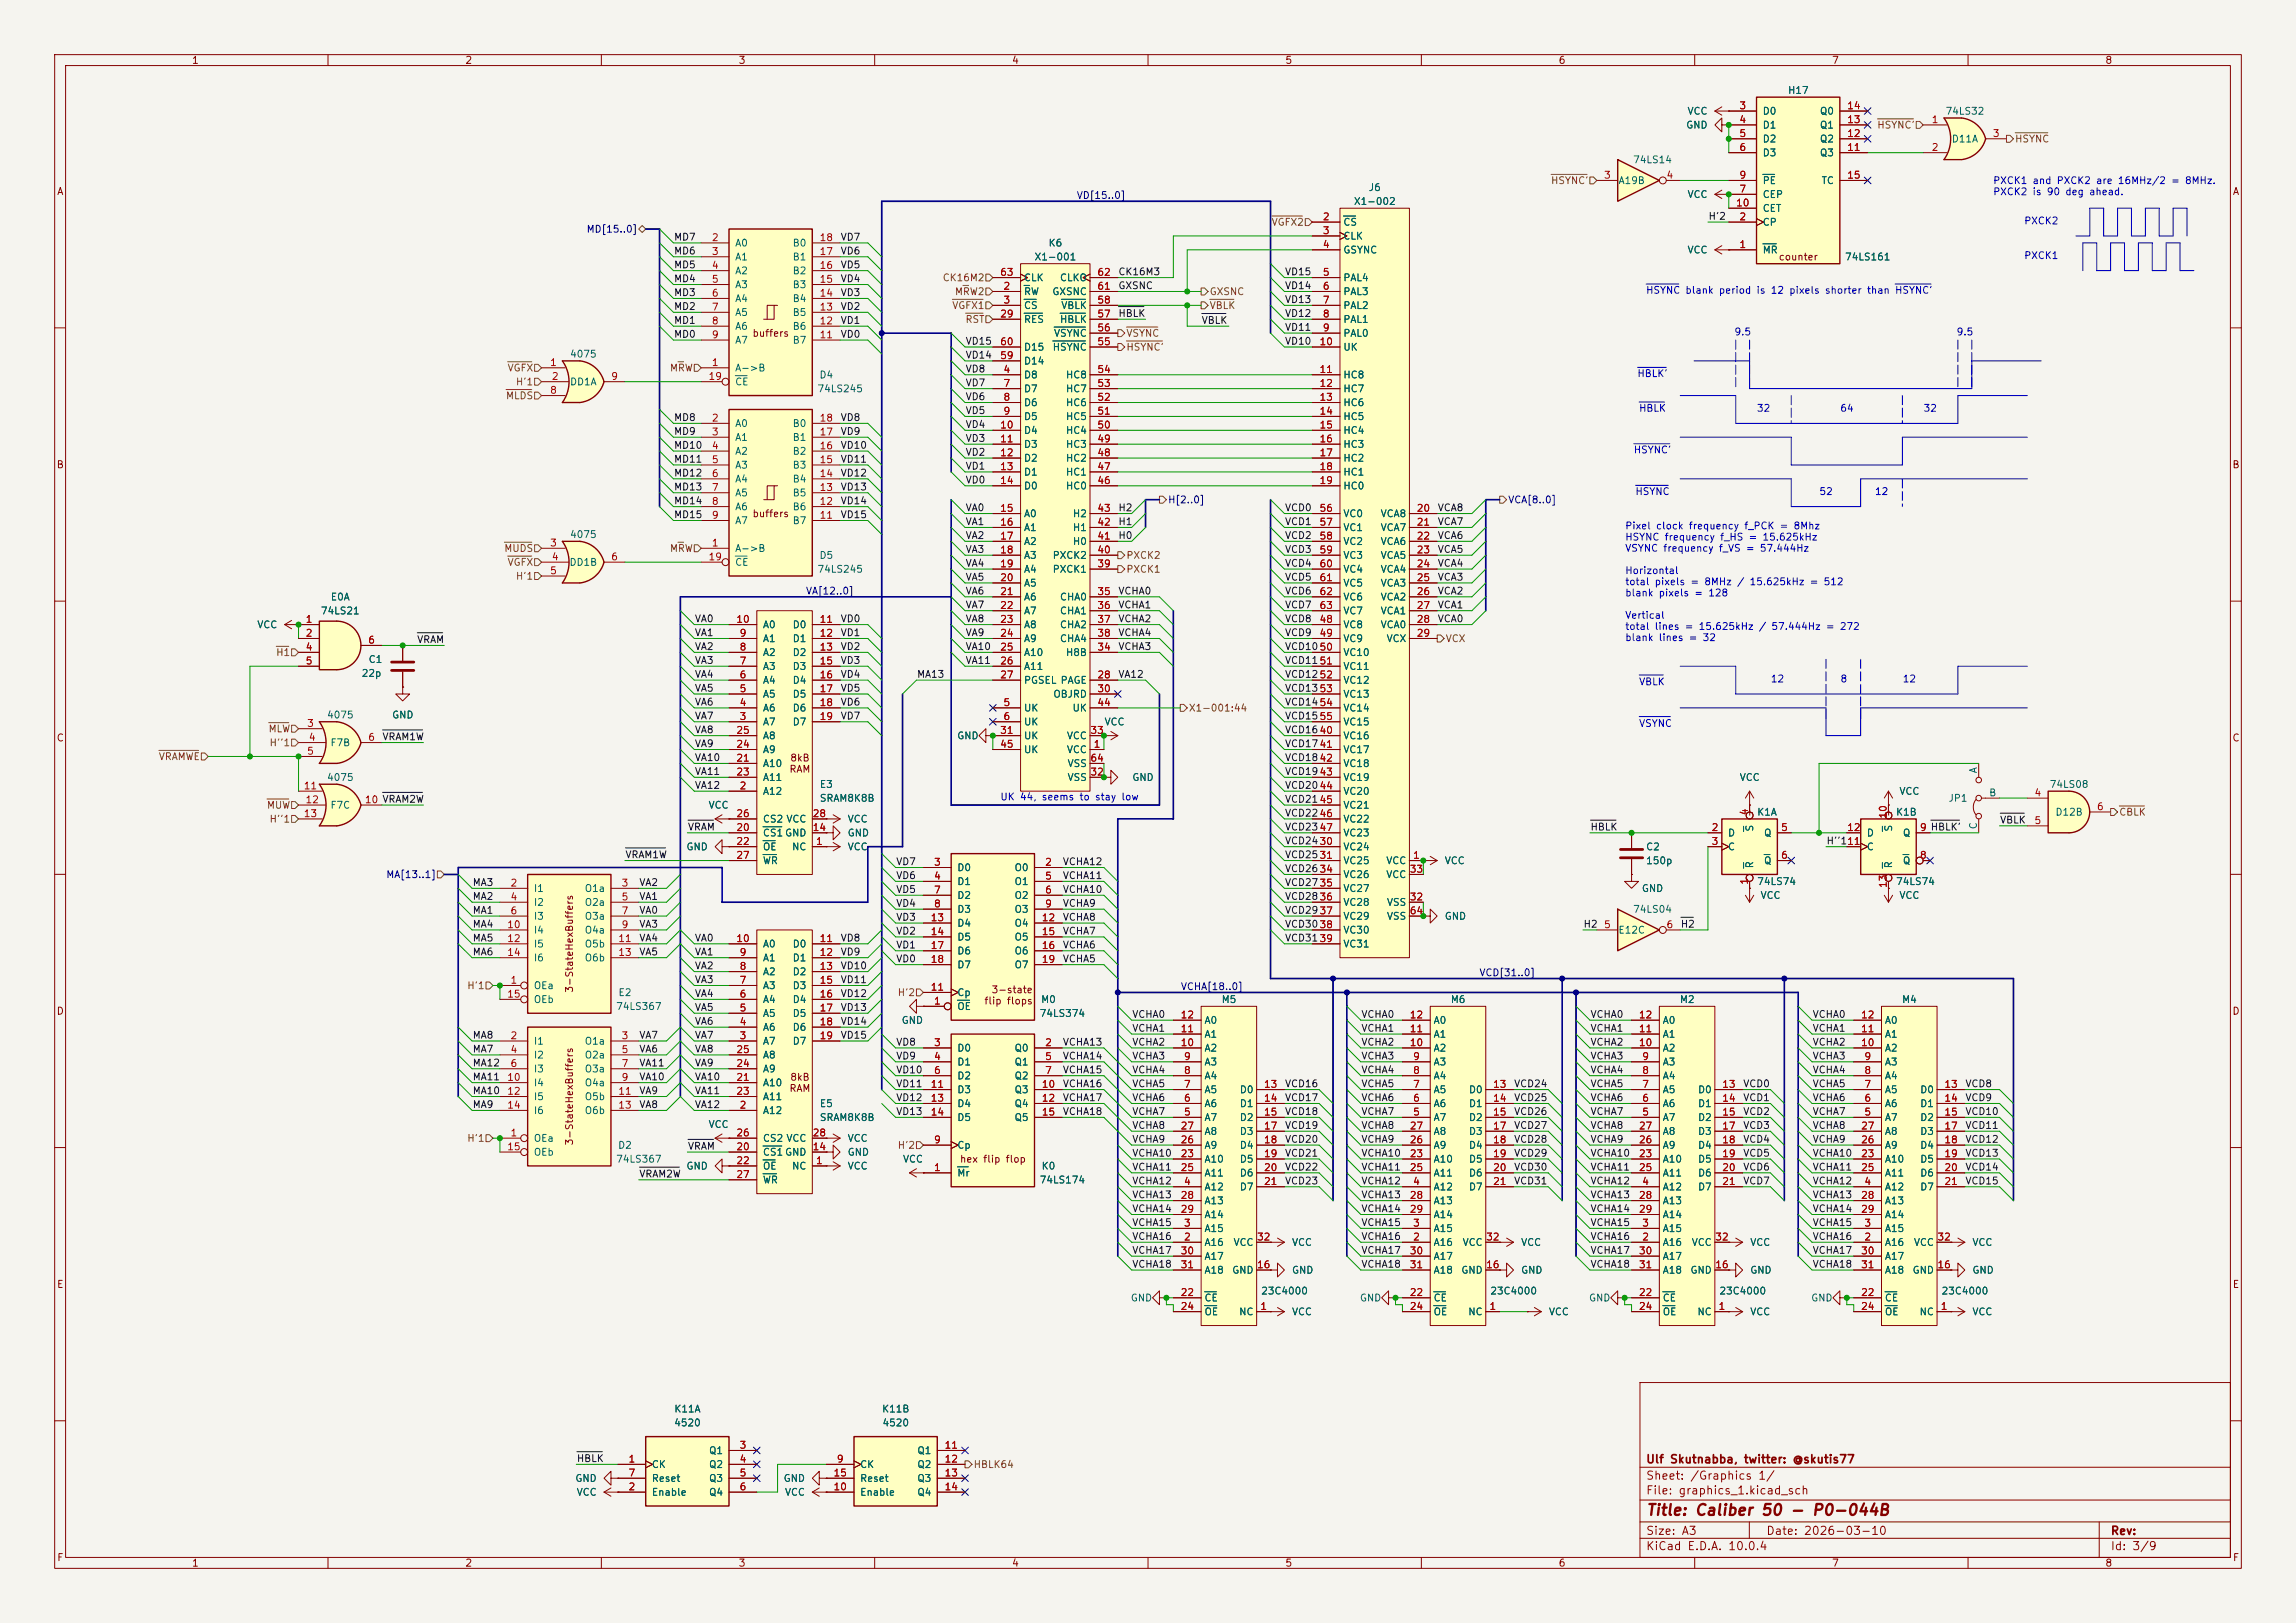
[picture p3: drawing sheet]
<svg xmlns="http://www.w3.org/2000/svg" width="420mm" height="297mm" viewBox="0 0 420 297" stroke-linecap="round" stroke-linejoin="round" font-family="sans-serif">
<defs><g id="words">
<text font-size="2" fill="#840000" x="301" y="277.8">Title: Caliber 50 - P0-044B</text>
<g font-size="1.5" fill="#840000">
<text x="301" y="268.1">Ulf Skutnabba, twitter: @skutis77</text>
<text x="301" y="273.8">File: graphics_1.kicad_sch</text>
<text x="301" y="271.1">Sheet: /Graphics 1/</text>
<text x="301" y="281.2">Size: A3</text>
<text x="323" y="281.2">Date: 2026-03-10</text>
<text x="386" y="281.2">Rev:</text>
<text x="301" y="284">KiCad E.D.A. 10.0.4</text>
<text x="386" y="284">Id: 3/9</text>
</g>
<g font-size="1.3" fill="#840000">
<text x="35" y="12">1</text>
<text x="85" y="12">2</text>
<text x="135" y="12">3</text>
<text x="185" y="12">4</text>
<text x="235" y="12">5</text>
<text x="285" y="12">6</text>
<text x="335" y="12">7</text>
<text x="385" y="12">8</text>
<text x="10.3" y="36">A</text>
<text x="408.3" y="36">A</text>
<text x="325.3" y="48">counter</text>
<text x="137.5" y="61.9">buffers</text>
<text x="10.3" y="86">B</text>
<text x="408.2" y="86">B</text>
<text x="137.5" y="95">buffers</text>
<text x="10.3" y="136">C</text>
<text x="408.2" y="136">C</text>
<text x="144.3" y="141.7">RAM</text>
<text x="144.4" y="139.6">8kB</text>
<text x="319.2" y="149.6">+ K1A</text>
<text x="344.6" y="149.6">+ K1B</text>
<text x="10.3" y="186">D</text>
<text x="105.1" y="181.8" transform="rotate(-90 105.1 181.8)">3-StateHexBuffers</text>
<text x="179.9" y="184.1">flip flops</text>
<text x="181.3" y="182.1">3-state</text>
<text x="408.2" y="186">D</text>
<text x="144.3" y="200.1">RAM</text>
<text x="144.4" y="198.1">8kB</text>
<text x="105.1" y="209.7" transform="rotate(-90 105.1 209.7)">3-StateHexBuffers</text>
<text x="175.5" y="213.1">hex flip flop</text>
<text x="10.3" y="236">E</text>
<text x="408.3" y="236">E</text>
<text x="10.3" y="286">F</text>
<text x="35" y="287">1</text>
<text x="85" y="287">2</text>
<text x="135" y="287">3</text>
<text x="185" y="287">4</text>
<text x="235" y="287">5</text>
<text x="285" y="287">6</text>
<text x="335" y="287">7</text>
<text x="385" y="287">8</text>
<text x="408.3" y="286">F</text>
</g>
<g font-size="1.3" fill="#006464">
<text x="327" y="17.5">H17</text>
<text x="308.3" y="23.8">GND</text>
<text x="308.6" y="21.3">VCC</text>
<text x="322.3" y="21.3">D0</text>
<text x="322.3" y="23.8">D1</text>
<text x="332.8" y="23.8">Q1</text>
<text x="332.8" y="21.3">Q0</text>
<text x="355.8" y="21.3">74LS32</text>
<text x="322.3" y="26.4">D2</text>
<text x="322.3" y="28.9">D3</text>
<text x="332.8" y="28.9">Q3</text>
<text x="332.8" y="26.4">Q2</text>
<text x="356.9" y="26.4">D11A</text>
<text x="250.3" y="35.3">J6</text>
<text x="296" y="34">A19B</text>
<text x="298.6" y="30.2">74LS14</text>
<text x="322.3" y="34">PE</text>
<text x="333.1" y="34">TC</text>
<text x="245.6" y="41.6">CS</text>
<text x="247.5" y="37.8">X1-002</text>
<text x="308.6" y="36.5">VCC</text>
<text x="322.3" y="41.6">CP</text>
<text x="322.3" y="36.5">CEP</text>
<text x="322.3" y="39.1">CET</text>
<text x="134.4" y="45.4">A0</text>
<text x="134.4" y="48">A1</text>
<text x="144.9" y="48">B1</text>
<text x="144.9" y="45.4">B0</text>
<text x="189.1" y="48">X1-001</text>
<text x="191.7" y="45.4">K6</text>
<text x="245.6" y="44.2">CLK</text>
<text x="245.6" y="46.7">GSYNC</text>
<text x="308.6" y="46.7">VCC</text>
<text x="322.3" y="46.7">MR</text>
<text x="337.4" y="48">74LS161</text>
<text x="134.4" y="50.5">A2</text>
<text x="134.4" y="53">A3</text>
<text x="144.9" y="53">B3</text>
<text x="144.9" y="50.5">B2</text>
<text x="187.2" y="51.8">CLK</text>
<text x="193.8" y="51.8">CLKO</text>
<text x="245.6" y="51.8">PAL4</text>
<text x="134.4" y="55.6">A4</text>
<text x="134.4" y="58.1">A5</text>
<text x="144.9" y="58.1">B5</text>
<text x="144.9" y="55.6">B4</text>
<text x="187.2" y="54.3">RW</text>
<text x="187.2" y="56.9">CS</text>
<text x="187.2" y="59.4">RES</text>
<text x="192.4" y="54.3">GXSNC</text>
<text x="193.8" y="59.4">HBLK</text>
<text x="194" y="56.9">VBLK</text>
<text x="245.6" y="54.3">PAL3</text>
<text x="245.6" y="56.9">PAL2</text>
<text x="245.6" y="59.4">PAL1</text>
<text x="104.2" y="65.7">4075</text>
<text x="134.4" y="60.7">A6</text>
<text x="134.4" y="63.2">A7</text>
<text x="144.9" y="63.2">B7</text>
<text x="144.9" y="60.7">B6</text>
<text x="187.2" y="64.5">D15</text>
<text x="192.4" y="64.5">HSYNC</text>
<text x="192.7" y="61.9">VSYNC</text>
<text x="245.6" y="61.9">PAL0</text>
<text x="245.6" y="64.5">UK</text>
<text x="104.2" y="70.8">DD1A</text>
<text x="134.4" y="68.3">A-&gt;B</text>
<text x="134.4" y="70.8">CE</text>
<text x="149.8" y="69.6">D4</text>
<text x="187.2" y="69.6">D8</text>
<text x="187.2" y="67">D14</text>
<text x="194.9" y="69.6">HC8</text>
<text x="245.6" y="69.6">HC8</text>
<text x="149.4" y="72.1">74LS245</text>
<text x="187.2" y="72.1">D7</text>
<text x="187.2" y="74.6">D6</text>
<text x="187.2" y="77.2">D5</text>
<text x="194.9" y="77.2">HC5</text>
<text x="194.9" y="74.6">HC6</text>
<text x="194.9" y="72.1">HC7</text>
<text x="245.6" y="72.1">HC7</text>
<text x="245.6" y="74.6">HC6</text>
<text x="245.6" y="77.2">HC5</text>
<text x="134.4" y="78.4">A0</text>
<text x="134.4" y="81">A1</text>
<text x="134.4" y="83.5">A2</text>
<text x="144.9" y="83.5">B2</text>
<text x="144.9" y="81">B1</text>
<text x="144.9" y="78.4">B0</text>
<text x="187.2" y="79.7">D4</text>
<text x="187.2" y="82.3">D3</text>
<text x="194.9" y="82.3">HC3</text>
<text x="194.9" y="79.7">HC4</text>
<text x="245.6" y="79.7">HC4</text>
<text x="245.6" y="82.3">HC3</text>
<text x="134.4" y="86.1">A3</text>
<text x="134.4" y="88.6">A4</text>
<text x="144.9" y="88.6">B4</text>
<text x="144.9" y="86.1">B3</text>
<text x="187.2" y="84.8">D2</text>
<text x="187.2" y="87.3">D1</text>
<text x="187.2" y="89.9">D0</text>
<text x="194.9" y="89.9">HC0</text>
<text x="194.9" y="87.3">HC1</text>
<text x="194.9" y="84.8">HC2</text>
<text x="245.6" y="84.8">HC2</text>
<text x="245.6" y="87.3">HC1</text>
<text x="245.6" y="89.9">HC0</text>
<text x="134.4" y="91.1">A5</text>
<text x="134.4" y="93.7">A6</text>
<text x="144.9" y="93.7">B6</text>
<text x="144.9" y="91.1">B5</text>
<text x="187.2" y="95">A0</text>
<text x="196.1" y="95">H2</text>
<text x="245.6" y="95">VC0</text>
<text x="252.4" y="95">VCA8</text>
<text x="104.2" y="98.8">4075</text>
<text x="134.4" y="101.3">A-&gt;B</text>
<text x="134.4" y="96.2">A7</text>
<text x="144.9" y="96.2">B7</text>
<text x="187.2" y="97.5">A1</text>
<text x="187.2" y="100">A2</text>
<text x="196.1" y="100">H0</text>
<text x="196.1" y="97.5">H1</text>
<text x="245.6" y="97.5">VC1</text>
<text x="245.6" y="100">VC2</text>
<text x="252.4" y="97.5">VCA7</text>
<text x="252.4" y="100">VCA6</text>
<text x="104.1" y="103.8">DD1B</text>
<text x="134.4" y="103.8">CE</text>
<text x="149.4" y="105.1">74LS245</text>
<text x="149.8" y="102.6">D5</text>
<text x="187.2" y="102.6">A3</text>
<text x="187.2" y="105.1">A4</text>
<text x="187.2" y="107.7">A5</text>
<text x="192.4" y="105.1">PXCK1</text>
<text x="192.4" y="102.6">PXCK2</text>
<text x="245.6" y="102.6">VC3</text>
<text x="245.6" y="105.1">VC4</text>
<text x="245.6" y="107.7">VC5</text>
<text x="252.4" y="102.6">VCA5</text>
<text x="252.4" y="105.1">VCA4</text>
<text x="252.4" y="107.7">VCA3</text>
<text x="58.6" y="112.7">74LS21</text>
<text x="60.4" y="110.2">E0A</text>
<text x="187.2" y="110.2">A6</text>
<text x="187.2" y="112.7">A7</text>
<text x="193.8" y="110.2">CHA0</text>
<text x="193.8" y="112.7">CHA1</text>
<text x="245.6" y="110.2">VC6</text>
<text x="245.6" y="112.7">VC7</text>
<text x="252.4" y="110.2">VCA2</text>
<text x="252.4" y="112.7">VCA1</text>
<text x="47" y="115.3">VCC</text>
<text x="139.4" y="117.8">A1</text>
<text x="139.4" y="115.3">A0</text>
<text x="144.9" y="115.3">D0</text>
<text x="144.9" y="117.8">D1</text>
<text x="187.2" y="115.3">A8</text>
<text x="187.2" y="117.8">A9</text>
<text x="193.8" y="115.3">CHA2</text>
<text x="193.8" y="117.8">CHA4</text>
<text x="245.6" y="115.3">VC8</text>
<text x="245.6" y="117.8">VC9</text>
<text x="252.4" y="115.3">VCA0</text>
<text x="253.5" y="117.8">VCX</text>
<text x="66" y="124.2">22p</text>
<text x="67.3" y="121.6">C1</text>
<text x="139.4" y="125.4">A4</text>
<text x="139.4" y="122.9">A3</text>
<text x="139.4" y="120.4">A2</text>
<text x="144.9" y="120.4">D2</text>
<text x="144.9" y="122.9">D3</text>
<text x="144.9" y="125.4">D4</text>
<text x="187.2" y="120.4">A10</text>
<text x="187.2" y="122.9">A11</text>
<text x="187.2" y="125.4">PGSEL PAGE</text>
<text x="194.9" y="120.4">H8B</text>
<text x="245.6" y="120.4">VC10</text>
<text x="245.6" y="122.9">VC11</text>
<text x="245.6" y="125.4">VC12</text>
<text x="59.7" y="131.8">4075</text>
<text x="71.6" y="131.8">GND</text>
<text x="139.4" y="130.5">A6</text>
<text x="139.4" y="128">A5</text>
<text x="144.9" y="128">D5</text>
<text x="144.9" y="130.5">D6</text>
<text x="187.2" y="130.5">UK</text>
<text x="192.6" y="128">OBJRD</text>
<text x="196.1" y="130.5">UK</text>
<text x="245.6" y="128">VC13</text>
<text x="245.6" y="130.5">VC14</text>
<text x="60.3" y="136.9">F7B</text>
<text x="139.4" y="133.1">A7</text>
<text x="139.4" y="135.6">A8</text>
<text x="144.9" y="133.1">D7</text>
<text x="175" y="135.6">GND</text>
<text x="187.2" y="133.1">UK</text>
<text x="187.2" y="135.6">UK</text>
<text x="195.1" y="135.6">VCC</text>
<text x="201.9" y="133.1">VCC</text>
<text x="245.6" y="135.6">VC16</text>
<text x="245.6" y="133.1">VC15</text>
<text x="59.7" y="143.2">4075</text>
<text x="139.4" y="140.7">A10</text>
<text x="139.4" y="143.2">A11</text>
<text x="139.4" y="138.1">A9</text>
<text x="187.2" y="138.1">UK</text>
<text x="195.1" y="138.1">VCC</text>
<text x="195.2" y="143.2">VSS</text>
<text x="195.2" y="140.7">VSS</text>
<text x="207" y="143.2">GND</text>
<text x="245.6" y="138.1">VC17</text>
<text x="245.6" y="140.7">VC18</text>
<text x="245.6" y="143.2">VC19</text>
<text x="318.1" y="143.2">VCC</text>
<text x="361.9" y="141.6" transform="rotate(-90 361.9 141.6)">A</text>
<text x="60.3" y="148.3">F7C</text>
<text x="129.5" y="148.3">VCC</text>
<text x="139.4" y="145.8">A12</text>
<text x="149.8" y="144.5">E3</text>
<text x="149.8" y="147">SRAM8K8B</text>
<text x="245.6" y="145.8">VC20</text>
<text x="245.6" y="148.3">VC21</text>
<text x="321.3" y="149.6">K1A</text>
<text x="346.7" y="149.6">K1B</text>
<text x="347.3" y="145.8">VCC</text>
<text x="356.3" y="147">JP1</text>
<text x="363.8" y="146">B</text>
<text x="374.8" y="144.5">74LS08</text>
<text x="375.9" y="149.6">D12B</text>
<text x="125.5" y="155.9">GND</text>
<text x="139.4" y="153.4">CS1GND</text>
<text x="139.4" y="155.9">OE</text>
<text x="139.4" y="150.8">CS2 VCC</text>
<text x="144.8" y="155.9">NC</text>
<text x="154.9" y="153.4">GND</text>
<text x="154.9" y="150.8">VCC</text>
<text x="154.9" y="155.9">VCC</text>
<text x="245.6" y="155.9">VC24</text>
<text x="245.6" y="150.8">VC22</text>
<text x="245.6" y="153.4">VC23</text>
<text x="301" y="155.9">C2</text>
<text x="316" y="153.4">D</text>
<text x="316" y="155.9">C</text>
<text x="321" y="152.3" transform="rotate(-90 321 152.3)">S</text>
<text x="322.6" y="153.4">Q</text>
<text x="341.4" y="155.9">C</text>
<text x="341.4" y="153.4">D</text>
<text x="346.4" y="152.3" transform="rotate(-90 346.4 152.3)">S</text>
<text x="348" y="153.4">Q</text>
<text x="361.9" y="151.9" transform="rotate(-90 361.9 151.9)">C</text>
<text x="139.4" y="158.5">WR</text>
<text x="175" y="159.7">D0</text>
<text x="185.5" y="159.7">O0</text>
<text x="245.6" y="158.5">VC25</text>
<text x="245.6" y="161">VC26</text>
<text x="253.5" y="158.5">VCC</text>
<text x="253.5" y="161">VCC</text>
<text x="264.2" y="158.5">VCC</text>
<text x="301" y="158.5">150p</text>
<text x="321" y="159" transform="rotate(-90 321 159)">R</text>
<text x="322.6" y="158.5">Q</text>
<text x="346.4" y="159" transform="rotate(-90 346.4 159)">R</text>
<text x="348" y="158.5">Q</text>
<text x="97.5" y="163.5">I1</text>
<text x="97.5" y="166.1">I2</text>
<text x="106.9" y="163.5">O1a</text>
<text x="106.9" y="166.1">O2a</text>
<text x="175" y="162.3">D1</text>
<text x="175" y="164.8">D2</text>
<text x="175" y="167.3">D3</text>
<text x="185.5" y="162.3">O1</text>
<text x="185.5" y="164.8">O2</text>
<text x="185.5" y="167.3">O3</text>
<text x="245.6" y="163.5">VC27</text>
<text x="245.6" y="166.1">VC28</text>
<text x="253.6" y="166.1">VSS</text>
<text x="298.6" y="167.3">74LS04</text>
<text x="300.2" y="163.5">GND</text>
<text x="321.3" y="162.3">74LS74</text>
<text x="321.9" y="164.8">VCC</text>
<text x="346.7" y="162.3">74LS74</text>
<text x="347.3" y="164.8">VCC</text>
<text x="97.5" y="168.6">I3</text>
<text x="97.5" y="171.2">I4</text>
<text x="97.5" y="173.7">I5</text>
<text x="106.9" y="168.6">O3a</text>
<text x="106.9" y="171.2">O4a</text>
<text x="106.9" y="173.7">O5b</text>
<text x="139.4" y="173.7">A0</text>
<text x="144.9" y="173.7">D0</text>
<text x="175" y="169.9">D4</text>
<text x="175" y="172.4">D5</text>
<text x="185.5" y="169.9">O4</text>
<text x="185.5" y="172.4">O5</text>
<text x="245.6" y="168.6">VC29</text>
<text x="245.6" y="171.2">VC30</text>
<text x="245.6" y="173.7">VC31</text>
<text x="253.6" y="168.6">VSS</text>
<text x="264.2" y="168.6">GND</text>
<text x="295.9" y="171.2">E12C</text>
<text x="97.5" y="176.2">I6</text>
<text x="106.9" y="176.2">O6b</text>
<text x="139.4" y="178.8">A2</text>
<text x="139.4" y="176.2">A1</text>
<text x="144.9" y="176.2">D1</text>
<text x="144.9" y="178.8">D2</text>
<text x="175" y="175">D6</text>
<text x="175" y="177.5">D7</text>
<text x="185.5" y="175">O6</text>
<text x="185.5" y="177.5">O7</text>
<text x="97.5" y="181.3">OEa</text>
<text x="97.5" y="183.9">OEb</text>
<text x="112.6" y="185.1">74LS367</text>
<text x="113" y="182.6">E2</text>
<text x="139.4" y="183.9">A4</text>
<text x="139.4" y="181.3">A3</text>
<text x="144.9" y="181.3">D3</text>
<text x="144.9" y="183.9">D4</text>
<text x="175" y="185.1">OE</text>
<text x="175" y="182.6">Cp</text>
<text x="190.3" y="183.9">M0</text>
<text x="223.4" y="183.9">M5</text>
<text x="265.3" y="183.9">M6</text>
<text x="307.2" y="183.9">M2</text>
<text x="347.8" y="183.9">M4</text>
<text x="97.5" y="191.5">I1</text>
<text x="106.9" y="191.5">O1a</text>
<text x="139.4" y="191.5">A7</text>
<text x="139.4" y="188.9">A6</text>
<text x="139.4" y="186.4">A5</text>
<text x="144.9" y="186.4">D5</text>
<text x="144.9" y="188.9">D6</text>
<text x="144.9" y="191.5">D7</text>
<text x="164.8" y="187.7">GND</text>
<text x="190.1" y="186.4">74LS374</text>
<text x="220.2" y="190.2">A1</text>
<text x="220.2" y="187.7">A0</text>
<text x="262.1" y="190.2">A1</text>
<text x="262.1" y="187.7">A0</text>
<text x="304" y="190.2">A1</text>
<text x="304" y="187.7">A0</text>
<text x="344.7" y="190.2">A1</text>
<text x="344.7" y="187.7">A0</text>
<text x="97.5" y="194">I2</text>
<text x="97.5" y="196.6">I3</text>
<text x="106.9" y="194">O2a</text>
<text x="106.9" y="196.6">O3a</text>
<text x="139.4" y="196.6">A9</text>
<text x="139.4" y="194">A8</text>
<text x="175" y="192.7">D0</text>
<text x="175" y="195.3">D1</text>
<text x="175" y="197.8">D2</text>
<text x="185.5" y="192.7">Q0</text>
<text x="185.5" y="195.3">Q1</text>
<text x="185.5" y="197.8">Q2</text>
<text x="220.2" y="197.8">A4</text>
<text x="220.2" y="195.3">A3</text>
<text x="220.2" y="192.7">A2</text>
<text x="262.1" y="197.8">A4</text>
<text x="262.1" y="195.3">A3</text>
<text x="262.1" y="192.7">A2</text>
<text x="304" y="197.8">A4</text>
<text x="304" y="195.3">A3</text>
<text x="304" y="192.7">A2</text>
<text x="344.7" y="197.8">A4</text>
<text x="344.7" y="195.3">A3</text>
<text x="344.7" y="192.7">A2</text>
<text x="97.5" y="199.1">I4</text>
<text x="97.5" y="201.6">I5</text>
<text x="106.9" y="199.1">O4a</text>
<text x="106.9" y="201.6">O5b</text>
<text x="139.4" y="199.1">A10</text>
<text x="139.4" y="201.6">A11</text>
<text x="149.8" y="202.9">E5</text>
<text x="175" y="200.4">D3</text>
<text x="175" y="202.9">D4</text>
<text x="185.5" y="200.4">Q3</text>
<text x="185.5" y="202.9">Q4</text>
<text x="220.2" y="202.9">A6</text>
<text x="220.2" y="200.4">A5</text>
<text x="226.7" y="200.4">D0</text>
<text x="226.7" y="202.9">D1</text>
<text x="262.1" y="202.9">A6</text>
<text x="262.1" y="200.4">A5</text>
<text x="268.6" y="200.4">D0</text>
<text x="268.6" y="202.9">D1</text>
<text x="304" y="202.9">A6</text>
<text x="304" y="200.4">A5</text>
<text x="310.5" y="200.4">D0</text>
<text x="310.5" y="202.9">D1</text>
<text x="344.7" y="202.9">A6</text>
<text x="344.7" y="200.4">A5</text>
<text x="351.1" y="200.4">D0</text>
<text x="351.1" y="202.9">D1</text>
<text x="97.5" y="209.3">OEa</text>
<text x="97.5" y="204.2">I6</text>
<text x="106.9" y="204.2">O6b</text>
<text x="129.5" y="206.7">VCC</text>
<text x="139.4" y="204.2">A12</text>
<text x="139.4" y="209.3">CS2 VCC</text>
<text x="149.8" y="205.4">SRAM8K8B</text>
<text x="154.9" y="209.3">VCC</text>
<text x="175" y="205.4">D5</text>
<text x="185.5" y="205.4">Q5</text>
<text x="220.2" y="205.4">A7</text>
<text x="220.2" y="208">A8</text>
<text x="226.7" y="205.4">D2</text>
<text x="226.7" y="208">D3</text>
<text x="262.1" y="205.4">A7</text>
<text x="262.1" y="208">A8</text>
<text x="268.6" y="205.4">D2</text>
<text x="268.6" y="208">D3</text>
<text x="304" y="205.4">A7</text>
<text x="304" y="208">A8</text>
<text x="310.5" y="205.4">D2</text>
<text x="310.5" y="208">D3</text>
<text x="344.7" y="205.4">A7</text>
<text x="344.7" y="208">A8</text>
<text x="351.1" y="205.4">D2</text>
<text x="351.1" y="208">D3</text>
<text x="97.5" y="211.8">OEb</text>
<text x="112.6" y="213.1">74LS367</text>
<text x="113" y="210.5">D2</text>
<text x="125.5" y="214.3">GND</text>
<text x="139.4" y="211.8">CS1GND</text>
<text x="139.4" y="214.3">OE</text>
<text x="144.8" y="214.3">NC</text>
<text x="154.9" y="211.8">GND</text>
<text x="154.9" y="214.3">VCC</text>
<text x="165.1" y="213.1">VCC</text>
<text x="175" y="215.6">Mr</text>
<text x="175" y="210.5">Cp</text>
<text x="190.4" y="214.3">K0</text>
<text x="220.2" y="213.1">A10</text>
<text x="220.2" y="215.6">A11</text>
<text x="220.2" y="210.5">A9</text>
<text x="226.7" y="210.5">D4</text>
<text x="226.7" y="213.1">D5</text>
<text x="226.7" y="215.6">D6</text>
<text x="262.1" y="213.1">A10</text>
<text x="262.1" y="215.6">A11</text>
<text x="262.1" y="210.5">A9</text>
<text x="268.6" y="210.5">D4</text>
<text x="268.6" y="213.1">D5</text>
<text x="268.6" y="215.6">D6</text>
<text x="304" y="213.1">A10</text>
<text x="304" y="215.6">A11</text>
<text x="304" y="210.5">A9</text>
<text x="310.5" y="210.5">D4</text>
<text x="310.5" y="213.1">D5</text>
<text x="310.5" y="215.6">D6</text>
<text x="344.7" y="213.1">A10</text>
<text x="344.7" y="215.6">A11</text>
<text x="344.7" y="210.5">A9</text>
<text x="351.1" y="210.5">D4</text>
<text x="351.1" y="213.1">D5</text>
<text x="351.1" y="215.6">D6</text>
<text x="139.4" y="216.9">WR</text>
<text x="190.1" y="216.9">74LS174</text>
<text x="220.2" y="218.1">A12</text>
<text x="220.2" y="220.7">A13</text>
<text x="226.7" y="218.1">D7</text>
<text x="262.1" y="218.1">A12</text>
<text x="262.1" y="220.7">A13</text>
<text x="268.6" y="218.1">D7</text>
<text x="304" y="218.1">A12</text>
<text x="304" y="220.7">A13</text>
<text x="310.5" y="218.1">D7</text>
<text x="344.7" y="218.1">A12</text>
<text x="344.7" y="220.7">A13</text>
<text x="351.1" y="218.1">D7</text>
<text x="220.2" y="225.8">A15</text>
<text x="220.2" y="223.2">A14</text>
<text x="262.1" y="225.8">A15</text>
<text x="262.1" y="223.2">A14</text>
<text x="304" y="225.8">A15</text>
<text x="304" y="223.2">A14</text>
<text x="344.7" y="225.8">A15</text>
<text x="344.7" y="223.2">A14</text>
<text x="220.2" y="228.3">A16</text>
<text x="220.2" y="230.8">A17</text>
<text x="220.2" y="233.4">A18</text>
<text x="225.3" y="233.4">GND</text>
<text x="225.5" y="228.3">VCC</text>
<text x="236.2" y="233.4">GND</text>
<text x="236.2" y="228.3">VCC</text>
<text x="262.1" y="228.3">A16</text>
<text x="262.1" y="230.8">A17</text>
<text x="262.1" y="233.4">A18</text>
<text x="267.2" y="233.4">GND</text>
<text x="267.4" y="228.3">VCC</text>
<text x="278.1" y="233.4">GND</text>
<text x="278.1" y="228.3">VCC</text>
<text x="304" y="228.3">A16</text>
<text x="304" y="230.8">A17</text>
<text x="304" y="233.4">A18</text>
<text x="309.1" y="233.4">GND</text>
<text x="309.4" y="228.3">VCC</text>
<text x="320" y="233.4">GND</text>
<text x="320" y="228.3">VCC</text>
<text x="344.7" y="228.3">A16</text>
<text x="344.7" y="230.8">A17</text>
<text x="344.7" y="233.4">A18</text>
<text x="349.7" y="233.4">GND</text>
<text x="350" y="228.3">VCC</text>
<text x="360.7" y="233.4">GND</text>
<text x="360.7" y="228.3">VCC</text>
<text x="206.7" y="238.5">GND</text>
<text x="220.2" y="238.5">CE</text>
<text x="230.6" y="237.2">23C4000</text>
<text x="248.6" y="238.5">GND</text>
<text x="262.1" y="238.5">CE</text>
<text x="272.5" y="237.2">23C4000</text>
<text x="290.6" y="238.5">GND</text>
<text x="304" y="238.5">CE</text>
<text x="314.4" y="237.2">23C4000</text>
<text x="331.2" y="238.5">GND</text>
<text x="344.7" y="238.5">CE</text>
<text x="355" y="237.2">23C4000</text>
<text x="220.2" y="241">OE</text>
<text x="226.6" y="241">NC</text>
<text x="236.2" y="241">VCC</text>
<text x="262.1" y="241">OE</text>
<text x="268.5" y="241">NC</text>
<text x="283.2" y="241">VCC</text>
<text x="304" y="241">OE</text>
<text x="310.4" y="241">NC</text>
<text x="320" y="241">VCC</text>
<text x="344.7" y="241">OE</text>
<text x="351" y="241">NC</text>
<text x="360.7" y="241">VCC</text>
<text x="123.2" y="261.3">4520</text>
<text x="123.2" y="258.8">K11A</text>
<text x="161.2" y="258.8">K11B</text>
<text x="161.3" y="261.3">4520</text>
<text x="119.1" y="268.9">CK</text>
<text x="129.6" y="266.4">Q1</text>
<text x="129.6" y="268.9">Q2</text>
<text x="157.2" y="268.9">CK</text>
<text x="167.7" y="266.4">Q1</text>
<text x="167.7" y="268.9">Q2</text>
<text x="105.1" y="271.5">GND</text>
<text x="105.4" y="274">VCC</text>
<text x="119.1" y="274">Enable</text>
<text x="119.1" y="271.5">Reset</text>
<text x="129.6" y="271.5">Q3</text>
<text x="129.6" y="274">Q4</text>
<text x="143.2" y="271.5">GND</text>
<text x="143.5" y="274">VCC</text>
<text x="157.2" y="274">Enable</text>
<text x="157.2" y="271.5">Reset</text>
<text x="167.7" y="271.5">Q3</text>
<text x="167.7" y="274">Q4</text>
</g>
<g font-size="1.3" fill="#a90000">
<text x="318.1" y="20.3">3</text>
<text x="318.1" y="22.8">4</text>
<text x="337.8" y="22.8">13</text>
<text x="337.8" y="20.3">14</text>
<text x="353.2" y="22.8">1</text>
<text x="318.1" y="25.4">5</text>
<text x="318.1" y="27.9">6</text>
<text x="337.8" y="27.9">11</text>
<text x="337.8" y="25.4">12</text>
<text x="353.2" y="27.9">2</text>
<text x="364.4" y="25.4">3</text>
<text x="293.3" y="33">3</text>
<text x="304.7" y="33">4</text>
<text x="318.1" y="35.5">7</text>
<text x="318.1" y="33">9</text>
<text x="337.8" y="33">15</text>
<text x="241.9" y="40.6">2</text>
<text x="317.5" y="38.1">10</text>
<text x="318.1" y="40.6">2</text>
<text x="130.1" y="44.4">2</text>
<text x="130.1" y="47">3</text>
<text x="149.8" y="47">17</text>
<text x="149.8" y="44.4">18</text>
<text x="241.9" y="43.2">3</text>
<text x="241.9" y="45.7">4</text>
<text x="318.1" y="45.7">1</text>
<text x="130.1" y="49.5">4</text>
<text x="130.1" y="52">5</text>
<text x="149.8" y="52">15</text>
<text x="149.8" y="49.5">16</text>
<text x="182.8" y="50.8">63</text>
<text x="183.4" y="53.3">2</text>
<text x="200.6" y="53.3">61</text>
<text x="200.6" y="50.8">62</text>
<text x="241.9" y="50.8">5</text>
<text x="241.9" y="53.3">6</text>
<text x="130.1" y="54.6">6</text>
<text x="130.1" y="57.1">7</text>
<text x="130.1" y="59.7">8</text>
<text x="149.8" y="59.7">12</text>
<text x="149.8" y="57.1">13</text>
<text x="149.8" y="54.6">14</text>
<text x="182.8" y="58.4">29</text>
<text x="183.4" y="55.9">3</text>
<text x="200.6" y="58.4">57</text>
<text x="200.6" y="55.9">58</text>
<text x="241.9" y="55.9">7</text>
<text x="241.9" y="58.4">8</text>
<text x="130.1" y="62.2">9</text>
<text x="149.8" y="62.2">11</text>
<text x="182.8" y="63.5">60</text>
<text x="200.6" y="63.5">55</text>
<text x="200.6" y="60.9">56</text>
<text x="241.3" y="63.5">10</text>
<text x="241.9" y="60.9">9</text>
<text x="100.5" y="67.3">1</text>
<text x="100.8" y="69.8">2</text>
<text x="111.7" y="69.8">9</text>
<text x="129.5" y="69.8">19</text>
<text x="130.1" y="67.3">1</text>
<text x="182.8" y="66">59</text>
<text x="183.4" y="68.6">4</text>
<text x="183.4" y="71.1">7</text>
<text x="200.6" y="71.1">53</text>
<text x="200.6" y="68.6">54</text>
<text x="241.3" y="68.6">11</text>
<text x="241.3" y="71.1">12</text>
<text x="100.5" y="72.4">8</text>
<text x="130.1" y="77.4">2</text>
<text x="149.8" y="77.4">18</text>
<text x="183.4" y="73.6">8</text>
<text x="183.4" y="76.2">9</text>
<text x="200.6" y="76.2">51</text>
<text x="200.6" y="73.6">52</text>
<text x="241.3" y="73.6">13</text>
<text x="241.3" y="76.2">14</text>
<text x="130.1" y="80">3</text>
<text x="130.1" y="82.5">4</text>
<text x="149.8" y="82.5">16</text>
<text x="149.8" y="80">17</text>
<text x="182.8" y="78.7">10</text>
<text x="182.8" y="81.3">11</text>
<text x="182.8" y="83.8">12</text>
<text x="200.6" y="83.8">48</text>
<text x="200.6" y="81.3">49</text>
<text x="200.6" y="78.7">50</text>
<text x="241.3" y="78.7">15</text>
<text x="241.3" y="81.3">16</text>
<text x="241.3" y="83.8">17</text>
<text x="130.1" y="85.1">5</text>
<text x="130.1" y="87.6">6</text>
<text x="149.8" y="87.6">14</text>
<text x="149.8" y="85.1">15</text>
<text x="182.8" y="86.3">13</text>
<text x="182.8" y="88.9">14</text>
<text x="200.6" y="88.9">46</text>
<text x="200.6" y="86.3">47</text>
<text x="241.3" y="86.3">18</text>
<text x="241.3" y="88.9">19</text>
<text x="130.1" y="90.1">7</text>
<text x="130.1" y="92.7">8</text>
<text x="130.1" y="95.2">9</text>
<text x="149.8" y="95.2">11</text>
<text x="149.8" y="92.7">12</text>
<text x="149.8" y="90.1">13</text>
<text x="182.8" y="94">15</text>
<text x="200.6" y="94">43</text>
<text x="241.3" y="94">56</text>
<text x="259" y="94">20</text>
<text x="100.5" y="100.3">3</text>
<text x="130.1" y="100.3">1</text>
<text x="182.8" y="96.5">16</text>
<text x="182.8" y="99">17</text>
<text x="182.8" y="101.6">18</text>
<text x="200.6" y="101.6">40</text>
<text x="200.6" y="99">41</text>
<text x="200.6" y="96.5">42</text>
<text x="241.3" y="96.5">57</text>
<text x="241.3" y="99">58</text>
<text x="241.3" y="101.6">59</text>
<text x="259" y="96.5">21</text>
<text x="259" y="99">22</text>
<text x="259" y="101.6">23</text>
<text x="100.5" y="105.4">5</text>
<text x="100.8" y="102.8">4</text>
<text x="111.7" y="102.8">6</text>
<text x="129.5" y="102.8">19</text>
<text x="182.8" y="104.1">19</text>
<text x="182.8" y="106.7">20</text>
<text x="200.6" y="104.1">39</text>
<text x="241.3" y="104.1">60</text>
<text x="241.3" y="106.7">61</text>
<text x="259" y="104.1">24</text>
<text x="259" y="106.7">25</text>
<text x="182.8" y="109.2">21</text>
<text x="182.8" y="111.7">22</text>
<text x="200.6" y="109.2">35</text>
<text x="200.6" y="111.7">36</text>
<text x="241.3" y="109.2">62</text>
<text x="241.3" y="111.7">63</text>
<text x="259" y="109.2">26</text>
<text x="259" y="111.7">27</text>
<text x="55.8" y="114.3">1</text>
<text x="55.8" y="116.8">2</text>
<text x="55.8" y="119.4">4</text>
<text x="67.2" y="118.1">6</text>
<text x="134.6" y="114.3">10</text>
<text x="135.2" y="119.4">8</text>
<text x="135.2" y="116.8">9</text>
<text x="149.8" y="114.3">11</text>
<text x="149.8" y="116.8">12</text>
<text x="149.8" y="119.4">13</text>
<text x="182.8" y="114.3">23</text>
<text x="182.8" y="116.8">24</text>
<text x="182.8" y="119.4">25</text>
<text x="200.6" y="119.4">34</text>
<text x="200.6" y="114.3">37</text>
<text x="200.6" y="116.8">38</text>
<text x="241.3" y="114.3">48</text>
<text x="241.3" y="116.8">49</text>
<text x="241.3" y="119.4">50</text>
<text x="259" y="114.3">28</text>
<text x="259" y="116.8">29</text>
<text x="55.8" y="121.9">5</text>
<text x="135.2" y="124.4">6</text>
<text x="135.2" y="121.9">7</text>
<text x="149.8" y="121.9">15</text>
<text x="149.8" y="124.4">16</text>
<text x="182.8" y="121.9">26</text>
<text x="182.8" y="124.4">27</text>
<text x="200.6" y="124.4">28</text>
<text x="241.3" y="121.9">51</text>
<text x="241.3" y="124.4">52</text>
<text x="135.2" y="129.5">4</text>
<text x="135.2" y="127">5</text>
<text x="149.8" y="127">17</text>
<text x="149.8" y="129.5">18</text>
<text x="183.4" y="129.5">5</text>
<text x="200.6" y="127">30</text>
<text x="200.6" y="129.5">44</text>
<text x="241.3" y="127">53</text>
<text x="241.3" y="129.5">54</text>
<text x="56.1" y="133.3">3</text>
<text x="56.4" y="135.9">4</text>
<text x="67.2" y="135.9">6</text>
<text x="134.6" y="137.1">24</text>
<text x="134.6" y="134.6">25</text>
<text x="135.2" y="132.1">3</text>
<text x="149.8" y="132.1">19</text>
<text x="182.8" y="134.6">31</text>
<text x="182.8" y="137.1">45</text>
<text x="183.4" y="132.1">6</text>
<text x="199.3" y="134.6">33</text>
<text x="200" y="137.1">1</text>
<text x="241.3" y="134.6">40</text>
<text x="241.3" y="137.1">41</text>
<text x="241.3" y="132.1">55</text>
<text x="56.1" y="138.4">5</text>
<text x="134.6" y="139.7">21</text>
<text x="134.6" y="142.2">23</text>
<text x="199.3" y="142.2">32</text>
<text x="199.3" y="139.7">64</text>
<text x="241.3" y="139.7">42</text>
<text x="241.3" y="142.2">43</text>
<text x="55.5" y="144.8">11</text>
<text x="55.5" y="149.8">13</text>
<text x="55.8" y="147.3">12</text>
<text x="66.6" y="147.3">10 VRAM2W</text>
<text x="134.6" y="149.8">26</text>
<text x="135.2" y="144.8">2</text>
<text x="148.5" y="149.8">28</text>
<text x="241.3" y="144.8">44</text>
<text x="241.3" y="147.3">45</text>
<text x="241.3" y="149.8">46</text>
<text x="320" y="149.3" transform="rotate(-90 320 149.3)">4</text>
<text x="345.4" y="149.9" transform="rotate(-90 345.4 149.9)">10</text>
<text x="372" y="146">4</text>
<text x="383.5" y="148.6">6</text>
<text x="134.6" y="152.4">20</text>
<text x="134.6" y="154.9">22</text>
<text x="148.5" y="152.4">14</text>
<text x="149.2" y="154.9">1</text>
<text x="241.3" y="154.9">30</text>
<text x="241.3" y="152.4">47</text>
<text x="313" y="152.4">2</text>
<text x="313" y="154.9">3</text>
<text x="325.7" y="152.4">5</text>
<text x="337.8" y="152.4">12</text>
<text x="337.8" y="154.9">11</text>
<text x="351.1" y="152.4">9 HBLK'</text>
<text x="351.1" y="152.4">9</text>
<text x="372" y="151.1">5</text>
<text x="134.6" y="157.5">27</text>
<text x="170.7" y="158.7">3</text>
<text x="170.7" y="161.3">4</text>
<text x="191.1" y="158.7">2</text>
<text x="191.1" y="161.3">5</text>
<text x="241.3" y="157.5">31</text>
<text x="241.3" y="160">34</text>
<text x="257.8" y="160">33</text>
<text x="258.4" y="157.5">1</text>
<text x="320" y="162" transform="rotate(-90 320 162)">1</text>
<text x="325.7" y="157.5">6</text>
<text x="351.1" y="157.5">8</text>
<text x="93.3" y="162.5">2</text>
<text x="93.3" y="165.1">4</text>
<text x="93.3" y="167.6">6</text>
<text x="113.6" y="162.5">3</text>
<text x="113.6" y="165.1">5</text>
<text x="113.6" y="167.6">7</text>
<text x="170.7" y="163.8">7</text>
<text x="170.7" y="166.3">8</text>
<text x="191.1" y="163.8">6</text>
<text x="191.1" y="166.3">9</text>
<text x="241.3" y="162.5">35</text>
<text x="241.3" y="165.1">36</text>
<text x="241.3" y="167.6">37</text>
<text x="257.8" y="165.1">32</text>
<text x="257.8" y="167.6">64</text>
<text x="345.4" y="162.6" transform="rotate(-90 345.4 162.6)">13</text>
<text x="92.7" y="170.2">10</text>
<text x="92.7" y="172.7">12</text>
<text x="113" y="172.7">11</text>
<text x="113.6" y="170.2">9</text>
<text x="134.6" y="172.7">10</text>
<text x="149.8" y="172.7">11</text>
<text x="170.1" y="168.9">13</text>
<text x="170.1" y="171.4">14</text>
<text x="170.1" y="174">17</text>
<text x="190.5" y="168.9">12</text>
<text x="190.5" y="171.4">15</text>
<text x="190.5" y="174">16</text>
<text x="241.3" y="170.2">38</text>
<text x="241.3" y="172.7">39</text>
<text x="293.3" y="170.2">5</text>
<text x="304.7" y="170.2">6</text>
<text x="92.7" y="175.2">14</text>
<text x="113" y="175.2">13</text>
<text x="135.2" y="177.8">8</text>
<text x="135.2" y="175.2">9</text>
<text x="149.8" y="175.2">12</text>
<text x="149.8" y="177.8">13</text>
<text x="170.1" y="176.5">18</text>
<text x="190.5" y="176.5">19</text>
<text x="92.7" y="182.9">15</text>
<text x="93.3" y="180.3">1</text>
<text x="135.2" y="185.4">5</text>
<text x="135.2" y="182.9">6</text>
<text x="135.2" y="180.3">7</text>
<text x="149.8" y="180.3">15</text>
<text x="149.8" y="182.9">16</text>
<text x="149.8" y="185.4">17</text>
<text x="170.1" y="181.6">11</text>
<text x="170.7" y="184.1">1</text>
<text x="93.3" y="190.5">2</text>
<text x="113.6" y="190.5">3</text>
<text x="135.2" y="190.5">3</text>
<text x="135.2" y="187.9">4</text>
<text x="149.8" y="187.9">18</text>
<text x="149.8" y="190.5">19</text>
<text x="170.7" y="191.7">3</text>
<text x="191.1" y="191.7">2</text>
<text x="215.9" y="191.7">10</text>
<text x="215.9" y="189.2">11</text>
<text x="215.9" y="186.7">12</text>
<text x="257.8" y="191.7">10</text>
<text x="257.8" y="189.2">11</text>
<text x="257.8" y="186.7">12</text>
<text x="299.7" y="191.7">10</text>
<text x="299.7" y="189.2">11</text>
<text x="299.7" y="186.7">12</text>
<text x="340.3" y="191.7">10</text>
<text x="340.3" y="189.2">11</text>
<text x="340.3" y="186.7">12</text>
<text x="93.3" y="193">4</text>
<text x="93.3" y="195.6">6</text>
<text x="113.6" y="193">5</text>
<text x="113.6" y="195.6">7</text>
<text x="134.6" y="195.6">24</text>
<text x="134.6" y="193">25</text>
<text x="170.7" y="194.3">4</text>
<text x="170.7" y="196.8">6</text>
<text x="191.1" y="194.3">5</text>
<text x="191.1" y="196.8">7</text>
<text x="216.5" y="196.8">8</text>
<text x="216.5" y="194.3">9</text>
<text x="258.4" y="196.8">8</text>
<text x="258.4" y="194.3">9</text>
<text x="300.3" y="196.8">8</text>
<text x="300.3" y="194.3">9</text>
<text x="340.9" y="196.8">8</text>
<text x="340.9" y="194.3">9</text>
<text x="92.7" y="198.1">10</text>
<text x="92.7" y="200.6">12</text>
<text x="92.7" y="203.2">14</text>
<text x="113" y="200.6">11</text>
<text x="113" y="203.2">13</text>
<text x="113.6" y="198.1">9</text>
<text x="134.6" y="198.1">21</text>
<text x="134.6" y="200.6">23</text>
<text x="135.2" y="203.2">2</text>
<text x="170.1" y="199.4">11</text>
<text x="170.1" y="201.9">13</text>
<text x="190.5" y="199.4">10</text>
<text x="190.5" y="201.9">12</text>
<text x="216.5" y="201.9">6</text>
<text x="216.5" y="199.4">7</text>
<text x="231.1" y="199.4">13</text>
<text x="231.1" y="201.9">14</text>
<text x="258.4" y="201.9">6</text>
<text x="258.4" y="199.4">7</text>
<text x="273" y="199.4">13</text>
<text x="273" y="201.9">14</text>
<text x="300.3" y="201.9">6</text>
<text x="300.3" y="199.4">7</text>
<text x="314.9" y="199.4">13</text>
<text x="314.9" y="201.9">14</text>
<text x="340.9" y="201.9">6</text>
<text x="340.9" y="199.4">7</text>
<text x="355.6" y="199.4">13</text>
<text x="355.6" y="201.9">14</text>
<text x="93.3" y="208.3">1</text>
<text x="134.6" y="208.3">26</text>
<text x="148.5" y="208.3">28</text>
<text x="170.1" y="204.4">14</text>
<text x="170.7" y="209.5">9</text>
<text x="190.5" y="204.4">15</text>
<text x="215.9" y="209.5">26</text>
<text x="215.9" y="207">27</text>
<text x="216.5" y="204.4">5</text>
<text x="231.1" y="204.4">15</text>
<text x="231.1" y="207">17</text>
<text x="231.1" y="209.5">18</text>
<text x="257.8" y="209.5">26</text>
<text x="257.8" y="207">27</text>
<text x="258.4" y="204.4">5</text>
<text x="273" y="204.4">15</text>
<text x="273" y="207">17</text>
<text x="273" y="209.5">18</text>
<text x="299.7" y="209.5">26</text>
<text x="299.7" y="207">27</text>
<text x="300.3" y="204.4">5</text>
<text x="314.9" y="204.4">15</text>
<text x="314.9" y="207">17</text>
<text x="314.9" y="209.5">18</text>
<text x="340.3" y="209.5">26</text>
<text x="340.3" y="207">27</text>
<text x="340.9" y="204.4">5</text>
<text x="355.6" y="204.4">15</text>
<text x="355.6" y="207">17</text>
<text x="355.6" y="209.5">18</text>
<text x="92.7" y="210.8">15</text>
<text x="134.6" y="210.8">20</text>
<text x="134.6" y="213.3">22</text>
<text x="134.6" y="215.9">27</text>
<text x="148.5" y="210.8">14</text>
<text x="149.2" y="213.3">1</text>
<text x="170.7" y="214.6">1</text>
<text x="215.9" y="212.1">23</text>
<text x="215.9" y="214.6">25</text>
<text x="231.1" y="212.1">19</text>
<text x="231.1" y="214.6">20</text>
<text x="257.8" y="212.1">23</text>
<text x="257.8" y="214.6">25</text>
<text x="273" y="212.1">19</text>
<text x="273" y="214.6">20</text>
<text x="299.7" y="212.1">23</text>
<text x="299.7" y="214.6">25</text>
<text x="314.9" y="212.1">19</text>
<text x="314.9" y="214.6">20</text>
<text x="340.3" y="212.1">23</text>
<text x="340.3" y="214.6">25</text>
<text x="355.6" y="212.1">19</text>
<text x="355.6" y="214.6">20</text>
<text x="215.9" y="219.7">28</text>
<text x="216.5" y="217.1">4</text>
<text x="231.1" y="217.1">21</text>
<text x="257.8" y="219.7">28</text>
<text x="258.4" y="217.1">4</text>
<text x="273" y="217.1">21</text>
<text x="299.7" y="219.7">28</text>
<text x="300.3" y="217.1">4</text>
<text x="314.9" y="217.1">21</text>
<text x="340.3" y="219.7">28</text>
<text x="340.9" y="217.1">4</text>
<text x="355.6" y="217.1">21</text>
<text x="215.9" y="222.2">29</text>
<text x="216.5" y="227.3">2</text>
<text x="216.5" y="224.8">3</text>
<text x="229.8" y="227.3">32</text>
<text x="257.8" y="222.2">29</text>
<text x="258.4" y="227.3">2</text>
<text x="258.4" y="224.8">3</text>
<text x="271.7" y="227.3">32</text>
<text x="299.7" y="222.2">29</text>
<text x="300.3" y="227.3">2</text>
<text x="300.3" y="224.8">3</text>
<text x="313.6" y="227.3">32</text>
<text x="340.3" y="222.2">29</text>
<text x="340.9" y="227.3">2</text>
<text x="340.9" y="224.8">3</text>
<text x="354.3" y="227.3">32</text>
<text x="215.9" y="229.8">30</text>
<text x="215.9" y="232.4">31</text>
<text x="229.8" y="232.4">16</text>
<text x="257.8" y="229.8">30</text>
<text x="257.8" y="232.4">31</text>
<text x="271.7" y="232.4">16</text>
<text x="299.7" y="229.8">30</text>
<text x="299.7" y="232.4">31</text>
<text x="313.6" y="232.4">16</text>
<text x="340.3" y="229.8">30</text>
<text x="340.3" y="232.4">31</text>
<text x="354.3" y="232.4">16</text>
<text x="215.9" y="237.5">22</text>
<text x="257.8" y="237.5">22</text>
<text x="299.7" y="237.5">22</text>
<text x="340.3" y="237.5">22</text>
<text x="215.9" y="240">24</text>
<text x="230.4" y="240">1</text>
<text x="257.8" y="240">24</text>
<text x="272.3" y="240">1</text>
<text x="299.7" y="240">24</text>
<text x="314.3" y="240">1</text>
<text x="340.3" y="240">24</text>
<text x="354.9" y="240">1</text>
<text x="114.9" y="267.9">1</text>
<text x="135.2" y="265.4">3</text>
<text x="135.2" y="267.9">4</text>
<text x="153" y="267.9">9</text>
<text x="172.7" y="265.4">11</text>
<text x="172.7" y="267.9">12</text>
<text x="114.9" y="273">2</text>
<text x="114.9" y="270.5">7</text>
<text x="135.2" y="270.5">5</text>
<text x="135.2" y="273">6</text>
<text x="152.4" y="273">10</text>
<text x="152.4" y="270.5">15</text>
<text x="172.7" y="270.5">13</text>
<text x="172.7" y="273">14</text>
</g>
<g font-size="1.3" fill="#725600">
<text x="343.3" y="23.8">HSYNC'</text>
<text x="368.5" y="26.4">HSYNC</text>
<text x="283.6" y="34">HSYNC'</text>
<text x="232.5" y="41.6">VGFX2</text>
<text x="172.3" y="51.8">CK16M2</text>
<text x="174.1" y="56.9">VGFX1</text>
<text x="174.6" y="54.3">MRW2</text>
<text x="176.5" y="59.4">RST</text>
<text x="221.2" y="56.9">VBLK</text>
<text x="221.2" y="54.3">GXSNC</text>
<text x="205.9" y="61.9">VSYNC</text>
<text x="205.9" y="64.5">HSYNC'</text>
<text x="92.7" y="68.3">VGFX</text>
<text x="94.3" y="70.8">H'1</text>
<text x="122.4" y="68.3">MRW</text>
<text x="92.4" y="73.4">MLDS</text>
<text x="92.1" y="101.3">MUDS</text>
<text x="122.4" y="101.3">MRW</text>
<text x="92.7" y="103.8">VGFX</text>
<text x="94.3" y="106.4">H'1</text>
<text x="205.9" y="105.1">PXCK1</text>
<text x="205.9" y="102.6">PXCK2</text>
<text x="264.4" y="117.8">VCX</text>
<text x="50.4" y="120.4">H1</text>
<text x="217.4" y="130.5">X1-001:44</text>
<text x="49" y="134.3">MLW</text>
<text x="49.2" y="136.9">H''1</text>
<text x="28.9" y="139.4">VRAMWE</text>
<text x="48.7" y="148.3">MUW</text>
<text x="387.5" y="149.6">CBLK</text>
<text x="49.2" y="150.8">H''1</text>
<text x="85.4" y="181.3">H'1</text>
<text x="164.1" y="182.6">H'2</text>
<text x="85.4" y="209.3">H'1</text>
<text x="164.1" y="210.5">H'2</text>
<text x="178" y="268.9">HBLK64</text>
</g>
<g font-size="1.3" fill="#0000c2">
<text x="364.5" y="34">PXCK1 and PXCK2 are 16MHz/2 = 8MHz.</text>
<text x="364.5" y="36">PXCK2 is 90 deg ahead.</text>
<text x="370.2" y="41.4">PXCK2</text>
<text x="370.2" y="47.7">PXCK1</text>
<text x="301" y="54.1">HSYNC blank period is 12 pixels shorter than HSYNC'</text>
<text x="317.2" y="61.7">9.5</text>
<text x="357.8" y="61.7">9.5</text>
<text x="299.4" y="69.3">HBLK'</text>
<text x="299.7" y="75.7">HBLK</text>
<text x="321.3" y="75.7">32</text>
<text x="336.5" y="75.7">64</text>
<text x="351.7" y="75.7">32</text>
<text x="298.7" y="83.3">HSYNC'</text>
<text x="299" y="90.9">HSYNC</text>
<text x="332.7" y="90.9">52</text>
<text x="342.9" y="90.9">12</text>
<text x="297.2" y="97.2">Pixel clock frequency f_PCK = 8Mhz</text>
<text x="297.2" y="99.2">HSYNC frequency f_HS = 15.625kHz</text>
<text x="297.2" y="101.3">VSYNC frequency f_VS = 57.444Hz</text>
<text x="297.2" y="105.4">Horizontal</text>
<text x="297.2" y="107.4">total pixels = 8MHz / 15.625kHz = 512</text>
<text x="297.2" y="109.4">blank pixels = 128</text>
<text x="297.2" y="113.5">Vertical</text>
<text x="297.2" y="115.6">total lines = 15.625kHz / 57.444Hz = 272</text>
<text x="297.2" y="117.6">blank lines = 32</text>
<text x="299.7" y="125.7">VBLK</text>
<text x="323.8" y="125.2">12</text>
<text x="336.5" y="125.2">8</text>
<text x="347.9" y="125.2">12</text>
<text x="299.7" y="133.3">VSYNC</text>
<text x="182.9" y="146.8">UK 44, seems to stay low</text>
</g>
<g font-size="1.3" fill="#000084">
<text x="196.8" y="36.7">VD[15..0]</text>
<text x="107.2" y="42.9">MD[15..0]</text>
<text x="213.6" y="92.4">H[2..0]</text>
<text x="275.8" y="92.4">VCA[8..0]</text>
<text x="147.3" y="109.1">VA[12..0]</text>
<text x="70.5" y="161">MA[13..1]</text>
<text x="270.5" y="178.9">VCD[31..0]</text>
<text x="215.9" y="181.5">VCHA[18..0]</text>
</g>
<g font-size="1.3" fill="#0f0f0f">
<text x="312.4" y="40.5">H'2</text>
<text x="123.2" y="44.3">MD7</text>
<text x="123.2" y="46.9">MD6</text>
<text x="153.7" y="46.9">VD6</text>
<text x="153.7" y="44.3">VD7</text>
<text x="123.2" y="51.9">MD4</text>
<text x="123.2" y="49.4">MD5</text>
<text x="153.7" y="49.4">VD5</text>
<text x="153.7" y="51.9">VD4</text>
<text x="204.5" y="50.7">CK16M3</text>
<text x="204.5" y="53.2">GXSNC</text>
<text x="234.9" y="53.2">VD14</text>
<text x="234.9" y="50.7">VD15</text>
<text x="123.2" y="54.5">MD3</text>
<text x="123.2" y="59.6">MD1</text>
<text x="123.2" y="57">MD2</text>
<text x="153.7" y="57">VD2</text>
<text x="153.7" y="59.6">VD1</text>
<text x="153.7" y="54.5">VD3</text>
<text x="204.5" y="58.3">HBLK</text>
<text x="219.7" y="59.6">VBLK</text>
<text x="234.9" y="55.8">VD13</text>
<text x="234.9" y="58.3">VD12</text>
<text x="123.2" y="62.1">MD0</text>
<text x="153.7" y="62.1">VD0</text>
<text x="176.5" y="65.9">VD14</text>
<text x="176.5" y="63.4">VD15</text>
<text x="234.9" y="63.4">VD10</text>
<text x="234.9" y="60.8">VD11</text>
<text x="176.5" y="68.5">VD8</text>
<text x="176.5" y="71">VD7</text>
<text x="123.2" y="77.3">MD8</text>
<text x="153.7" y="77.3">VD8</text>
<text x="176.5" y="73.5">VD6</text>
<text x="176.5" y="76.1">VD5</text>
<text x="123.2" y="82.4">MD10</text>
<text x="123.2" y="79.9">MD9</text>
<text x="153.7" y="82.4">VD10</text>
<text x="153.7" y="79.9">VD9</text>
<text x="176.5" y="83.7">VD2</text>
<text x="176.5" y="78.6">VD4</text>
<text x="176.5" y="81.2">VD3</text>
<text x="123.2" y="85">MD11</text>
<text x="123.2" y="87.5">MD12</text>
<text x="153.7" y="87.5">VD12</text>
<text x="153.7" y="85">VD11</text>
<text x="176.5" y="88.8">VD0</text>
<text x="176.5" y="86.2">VD1</text>
<text x="123.2" y="95.1">MD15</text>
<text x="123.2" y="90">MD13</text>
<text x="123.2" y="92.6">MD14</text>
<text x="153.7" y="95.1">VD15</text>
<text x="153.7" y="92.6">VD14</text>
<text x="153.7" y="90">VD13</text>
<text x="176.5" y="93.9">VA0</text>
<text x="204.5" y="93.9">H2</text>
<text x="234.9" y="93.9">VCD0</text>
<text x="262.9" y="93.9">VCA8</text>
<text x="176.5" y="101.5">VA3</text>
<text x="176.5" y="96.4">VA1</text>
<text x="176.5" y="98.9">VA2</text>
<text x="204.5" y="98.9">H0</text>
<text x="204.5" y="96.4">H1</text>
<text x="234.9" y="98.9">VCD2</text>
<text x="234.9" y="96.4">VCD1</text>
<text x="234.9" y="101.5">VCD3</text>
<text x="262.9" y="98.9">VCA6</text>
<text x="262.9" y="96.4">VCA7</text>
<text x="262.9" y="101.5">VCA5</text>
<text x="176.5" y="104">VA4</text>
<text x="176.5" y="106.6">VA5</text>
<text x="234.9" y="104">VCD4</text>
<text x="234.9" y="106.6">VCD5</text>
<text x="262.9" y="104">VCA4</text>
<text x="262.9" y="106.6">VCA3</text>
<text x="176.5" y="109.1">VA6</text>
<text x="176.5" y="111.6">VA7</text>
<text x="204.5" y="111.6">VCHA1</text>
<text x="204.5" y="109.1">VCHA0</text>
<text x="234.9" y="111.6">VCD7</text>
<text x="234.9" y="109.1">VCD6</text>
<text x="262.9" y="109.1">VCA2</text>
<text x="262.9" y="111.6">VCA1</text>
<text x="76.2" y="118">VRAM</text>
<text x="127" y="116.7">VA1</text>
<text x="127" y="114.2">VA0</text>
<text x="127" y="119.3">VA2</text>
<text x="153.7" y="114.2">VD0</text>
<text x="153.7" y="119.3">VD2</text>
<text x="153.7" y="116.7">VD1</text>
<text x="176.5" y="114.2">VA8</text>
<text x="176.5" y="119.3">VA10</text>
<text x="176.5" y="116.7">VA9</text>
<text x="204.5" y="116.7">VCHA4</text>
<text x="204.5" y="119.3">VCHA3</text>
<text x="204.5" y="114.2">VCHA2</text>
<text x="234.9" y="119.3">VCD1050</text>
<text x="234.9" y="116.7">VCD9</text>
<text x="234.9" y="114.2">VCD8</text>
<text x="262.9" y="114.2">VCA0</text>
<text x="127" y="121.8">VA3</text>
<text x="127" y="124.3">VA4</text>
<text x="153.7" y="124.3">VD4</text>
<text x="153.7" y="121.8">VD3</text>
<text x="167.6" y="124.3">MA13</text>
<text x="176.5" y="121.8">VA11</text>
<text x="204.5" y="124.3">VA12</text>
<text x="234.9" y="121.8">VCD1151</text>
<text x="234.9" y="124.3">VCD1252</text>
<text x="127" y="132">VA7</text>
<text x="127" y="129.4">VA6</text>
<text x="127" y="126.9">VA5</text>
<text x="153.7" y="132">VD7</text>
<text x="153.7" y="129.4">VD6</text>
<text x="153.7" y="126.9">VD5</text>
<text x="234.9" y="126.9">VCD1353</text>
<text x="234.9" y="132">VCD1555</text>
<text x="234.9" y="129.4">VCD1454</text>
<text x="69.8" y="135.8">VRAM1W</text>
<text x="127" y="134.5">VA8</text>
<text x="127" y="137">VA9</text>
<text x="234.9" y="134.5">VCD1640</text>
<text x="234.9" y="137">VCD1741</text>
<text x="127" y="142.1">VA11</text>
<text x="127" y="139.6">VA10</text>
<text x="234.9" y="142.1">VCD1943</text>
<text x="234.9" y="139.6">VCD1842</text>
<text x="127" y="144.7">VA12</text>
<text x="234.9" y="149.7">VCD2246</text>
<text x="234.9" y="147.2">VCD2145</text>
<text x="234.9" y="144.7">VCD2044</text>
<text x="125.7" y="152.3">VRAM</text>
<text x="234.9" y="152.3">VCD2347</text>
<text x="234.9" y="154.8">VCD2430</text>
<text x="290.8" y="152.3">HBLK</text>
<text x="334" y="154.8">H''111</text>
<text x="365.8" y="151">VBLK</text>
<text x="114.3" y="157.4">VRAM1W</text>
<text x="163.8" y="158.6">VD7</text>
<text x="163.8" y="161.2">VD6</text>
<text x="194.3" y="161.2">VCHA11</text>
<text x="194.3" y="158.6">VCHA12</text>
<text x="234.9" y="159.9">VCD2634</text>
<text x="234.9" y="157.4">VCD2531</text>
<text x="86.4" y="162.4">MA3</text>
<text x="86.4" y="167.5">MA1</text>
<text x="86.4" y="165">MA2</text>
<text x="116.8" y="162.4">VA2</text>
<text x="116.8" y="167.5">VA0</text>
<text x="116.8" y="165">VA1</text>
<text x="163.8" y="166.2">VD4</text>
<text x="163.8" y="163.7">VD5</text>
<text x="194.3" y="166.2">VCHA9</text>
<text x="194.3" y="163.7">VCHA10</text>
<text x="234.9" y="167.5">VCD2937</text>
<text x="234.9" y="165">VCD2836</text>
<text x="234.9" y="162.4">VCD2735</text>
<text x="86.4" y="172.6">MA5</text>
<text x="86.4" y="170.1">MA4</text>
<text x="116.8" y="170.1">VA3</text>
<text x="116.8" y="172.6">VA4</text>
<text x="127" y="172.6">VA0</text>
<text x="153.7" y="172.6">VD8</text>
<text x="163.8" y="168.8">VD3</text>
<text x="163.8" y="173.9">VD1</text>
<text x="163.8" y="171.3">VD2</text>
<text x="194.3" y="173.9">VCHA6</text>
<text x="194.3" y="171.3">VCHA7</text>
<text x="194.3" y="168.8">VCHA8</text>
<text x="234.9" y="170.1">VCD3038</text>
<text x="234.9" y="172.6">VCD3139</text>
<text x="289.6" y="170.1">H2</text>
<text x="307.3" y="170.1">H2</text>
<text x="86.4" y="175.1">MA6</text>
<text x="116.8" y="175.1">VA5</text>
<text x="127" y="177.7">VA2</text>
<text x="127" y="175.1">VA1</text>
<text x="153.7" y="175.1">VD9</text>
<text x="153.7" y="177.7">VD10</text>
<text x="163.8" y="176.4">VD0</text>
<text x="194.3" y="176.4">VCHA5</text>
<text x="127" y="180.2">VA3</text>
<text x="127" y="185.3">VA5</text>
<text x="127" y="182.8">VA4</text>
<text x="153.7" y="185.3">VD13</text>
<text x="153.7" y="182.8">VD12</text>
<text x="153.7" y="180.2">VD11</text>
<text x="86.4" y="190.4">MA8</text>
<text x="116.8" y="190.4">VA7</text>
<text x="127" y="187.8">VA6</text>
<text x="127" y="190.4">VA7</text>
<text x="153.7" y="187.8">VD14</text>
<text x="153.7" y="190.4">VD15</text>
<text x="163.8" y="191.6">VD8</text>
<text x="194.3" y="191.6">VCHA13</text>
<text x="207" y="191.6">VCHA2</text>
<text x="207" y="186.6">VCHA0</text>
<text x="207" y="189.1">VCHA1</text>
<text x="248.9" y="191.6">VCHA2</text>
<text x="248.9" y="189.1">VCHA1</text>
<text x="248.9" y="186.6">VCHA0</text>
<text x="290.8" y="186.6">VCHA0</text>
<text x="290.8" y="189.1">VCHA1</text>
<text x="290.8" y="191.6">VCHA2</text>
<text x="331.5" y="186.6">VCHA0</text>
<text x="331.5" y="191.6">VCHA2</text>
<text x="331.5" y="189.1">VCHA1</text>
<text x="86.4" y="198">MA11</text>
<text x="86.4" y="192.9">MA7</text>
<text x="86.4" y="195.5">MA12</text>
<text x="116.8" y="198">VA10</text>
<text x="116.8" y="195.5">VA11</text>
<text x="116.8" y="192.9">VA6</text>
<text x="127" y="198">VA10</text>
<text x="127" y="192.9">VA8</text>
<text x="127" y="195.5">VA9</text>
<text x="163.8" y="194.2">VD9</text>
<text x="163.8" y="196.7">VD10</text>
<text x="194.3" y="194.2">VCHA14</text>
<text x="194.3" y="196.7">VCHA15</text>
<text x="207" y="194.2">VCHA3</text>
<text x="207" y="196.7">VCHA4</text>
<text x="248.9" y="196.7">VCHA4</text>
<text x="248.9" y="194.2">VCHA3</text>
<text x="290.8" y="196.7">VCHA4</text>
<text x="290.8" y="194.2">VCHA3</text>
<text x="331.5" y="196.7">VCHA4</text>
<text x="331.5" y="194.2">VCHA3</text>
<text x="86.4" y="203.1">MA9</text>
<text x="86.4" y="200.5">MA10</text>
<text x="116.8" y="200.5">VA9</text>
<text x="116.8" y="203.1">VA8</text>
<text x="127" y="203.1">VA12</text>
<text x="127" y="200.5">VA11</text>
<text x="163.8" y="199.3">VD11</text>
<text x="163.8" y="201.8">VD12</text>
<text x="194.3" y="199.3">VCHA16</text>
<text x="194.3" y="201.8">VCHA17</text>
<text x="207" y="201.8">VCHA6</text>
<text x="207" y="199.3">VCHA5</text>
<text x="234.9" y="199.3">VCD16</text>
<text x="234.9" y="201.8">VCD17</text>
<text x="248.9" y="201.8">VCHA6</text>
<text x="248.9" y="199.3">VCHA5</text>
<text x="276.9" y="201.8">VCD25</text>
<text x="276.9" y="199.3">VCD24</text>
<text x="290.8" y="201.8">VCHA6</text>
<text x="290.8" y="199.3">VCHA5</text>
<text x="318.8" y="201.8">VCD1</text>
<text x="318.8" y="199.3">VCD0</text>
<text x="331.5" y="201.8">VCHA6</text>
<text x="331.5" y="199.3">VCHA5</text>
<text x="359.4" y="201.8">VCD9</text>
<text x="359.4" y="199.3">VCD8</text>
<text x="163.8" y="204.3">VD13</text>
<text x="194.3" y="204.3">VCHA18</text>
<text x="207" y="209.4">VCHA9</text>
<text x="207" y="204.3">VCHA7</text>
<text x="207" y="206.9">VCHA8</text>
<text x="234.9" y="206.9">VCD19</text>
<text x="234.9" y="209.4">VCD20</text>
<text x="234.9" y="204.3">VCD18</text>
<text x="248.9" y="209.4">VCHA9</text>
<text x="248.9" y="206.9">VCHA8</text>
<text x="248.9" y="204.3">VCHA7</text>
<text x="276.9" y="204.3">VCD26</text>
<text x="276.9" y="206.9">VCD27</text>
<text x="276.9" y="209.4">VCD28</text>
<text x="290.8" y="209.4">VCHA9</text>
<text x="290.8" y="204.3">VCHA7</text>
<text x="290.8" y="206.9">VCHA8</text>
<text x="318.8" y="209.4">VCD4</text>
<text x="318.8" y="206.9">VCD3</text>
<text x="318.8" y="204.3">VCD2</text>
<text x="331.5" y="209.4">VCHA9</text>
<text x="331.5" y="204.3">VCHA7</text>
<text x="331.5" y="206.9">VCHA8</text>
<text x="359.4" y="204.3">VCD10</text>
<text x="359.4" y="206.9">VCD11</text>
<text x="359.4" y="209.4">VCD12</text>
<text x="116.8" y="215.8">VRAM2W</text>
<text x="125.7" y="210.7">VRAM</text>
<text x="207" y="212">VCHA10</text>
<text x="207" y="214.5">VCHA11</text>
<text x="234.9" y="214.5">VCD22</text>
<text x="234.9" y="212">VCD21</text>
<text x="248.9" y="214.5">VCHA11</text>
<text x="248.9" y="212">VCHA10</text>
<text x="276.9" y="214.5">VCD30</text>
<text x="276.9" y="212">VCD29</text>
<text x="290.8" y="212">VCHA10</text>
<text x="290.8" y="214.5">VCHA11</text>
<text x="318.8" y="214.5">VCD6</text>
<text x="318.8" y="212">VCD5</text>
<text x="331.5" y="214.5">VCHA11</text>
<text x="331.5" y="212">VCHA10</text>
<text x="359.4" y="214.5">VCD14</text>
<text x="359.4" y="212">VCD13</text>
<text x="207" y="219.6">VCHA13</text>
<text x="207" y="217">VCHA12</text>
<text x="234.9" y="217">VCD23</text>
<text x="248.9" y="219.6">VCHA13</text>
<text x="248.9" y="217">VCHA12</text>
<text x="276.9" y="217">VCD31</text>
<text x="290.8" y="217">VCHA12</text>
<text x="290.8" y="219.6">VCHA13</text>
<text x="318.8" y="217">VCD7</text>
<text x="331.5" y="217">VCHA12</text>
<text x="331.5" y="219.6">VCHA13</text>
<text x="359.4" y="217">VCD15</text>
<text x="207" y="222.1">VCHA14</text>
<text x="207" y="224.7">VCHA15</text>
<text x="207" y="227.2">VCHA16</text>
<text x="248.9" y="222.1">VCHA14</text>
<text x="248.9" y="224.7">VCHA15</text>
<text x="248.9" y="227.2">VCHA16</text>
<text x="290.8" y="222.1">VCHA14</text>
<text x="290.8" y="224.7">VCHA15</text>
<text x="290.8" y="227.2">VCHA16</text>
<text x="331.5" y="222.1">VCHA14</text>
<text x="331.5" y="224.7">VCHA15</text>
<text x="331.5" y="227.2">VCHA16</text>
<text x="207" y="232.3">VCHA18</text>
<text x="207" y="229.7">VCHA17</text>
<text x="248.9" y="232.3">VCHA18</text>
<text x="248.9" y="229.7">VCHA17</text>
<text x="290.8" y="232.3">VCHA18</text>
<text x="290.8" y="229.7">VCHA17</text>
<text x="331.5" y="232.3">VCHA18</text>
<text x="331.5" y="229.7">VCHA17</text>
<text x="105.4" y="267.8">HBLK</text>
</g>
</g></defs>
<path d="M0 0h420v297h-420z" fill="#f5f4ef" stroke="#f5f4ef" stroke-width=".18"/>
<g fill="none" stroke="#840000" stroke-width=".18">
<path d="M10 10h400v277h-400zM12 12h396v273h-396zM60 10v2M110 10v2M160 10v2M210 10v2M260 10v2M310 10v2M360 10v2M10 60h2M408 60h2M10 110h2"/>
<path d="M408 110h2M10 160h2M408 160h2M10 210h2M408 210h2M300 253h108v32h-108zM10 260h2M300 278.5h108M300 274.5h108M300 268.5h108M320 278.5v3M384 278.5v6.5"/>
<path d="M408 260h2M60 285v2M110 285v2M160 285v2M210 285v2M260 285v2M300 281.5h108M310 285v2M360 285v2"/>
</g>
<path d="M138.4 111.8h10.2v48.2h-10.2z" fill="#ffffc2"/>
<g fill="none" stroke="#840000" stroke-width=".18">
<path d="M133.3 119.4h5.1M133.3 116.8h5.1M133.3 114.3h5.1M138.4 111.8h10.2v48.2h-10.2zM148.6 119.4h5.1M148.6 116.8h5.1M148.6 114.3h5.1M133.3 132.1h5.1M133.3 129.5h5.1M133.3 127h5.1M133.3 124.5h5.1M133.3 121.9h5.1"/>
<path d="M133.3 139.7h5.1M133.3 137.2h5.1M133.3 134.6h5.1M148.6 132.1h5.1M148.6 129.5h5.1M148.6 127h5.1M148.6 124.5h5.1M148.6 121.9h5.1M133.3 154.9h5.1M133.3 144.8h5.1M133.3 152.4h5.1M133.3 142.2h5.1"/>
<path d="M133.3 149.9h5.1M133.3 157.5h5.1M148.6 154.9h2.5M148.6 152.4h2.5M148.6 149.9h2.5M132.1 213.4v-1.3l-1.3 1.3 1.3 1.2v-1.2h1.2M133.3 213.4h.1"/>
</g>
<path d="M139.6 151.3h3.4M139.6 153.8h2.2M139.6 156.4h2.4" fill="none" stroke="#006464" stroke-width=".18"/>
<path d="M295.9 29.2l7.6 3.8-7.6 3.8z" fill="#ffffc2"/>
<path d="M295.9 29.2l7.6 3.8-7.6 3.8z" fill="none" stroke="#840000" stroke-width=".25"/>
<g fill="none" stroke="#840000" stroke-width=".18">
<path d="M315 19.6l-1.3 .7M292.1 33h3.8M304.8 33h2.5M313.7 35.6l1.3 .7M313.7 35.6h2.5M313.7 20.3l1.3 .8M313.7 20.3h2.5M315 34.8l-1.3 .8M316.2 35.6h.1M316.2 20.3h.1M313.7 45.7l1.3 .8M313.7 45.7h2.5"/>
<path d="M315 45l-1.3 .7M316.2 45.7h.1M130.8 208.3l1.3 .7M130.8 208.3h2.5M132.1 207.5l-1.3 .8M133.3 208.3h.1"/>
<circle cx="304.2" cy="33" r=".63"/>
</g>
<path d="M321.3 17.8h15.2v30.5h-15.2z" fill="#ffffc2"/>
<path d="M321.3 17.8h15.2v30.5h-15.2z" fill="none" stroke="#840000" stroke-width=".25"/>
<g fill="none" stroke="#840000" stroke-width=".18">
<path d="M315 22.9v-1.3l-1.3 1.3 1.3 1.2v-1.2h1.2M316.2 22.9h.1M316.2 20.3h5.1M316.2 22.9h5.1M316.2 25.4h5.1M316.2 27.9h5.1M316.2 35.6h5.1M316.2 33h5.1M316.2 38.1h5.1M336.5 20.3h5.1M336.5 22.9h5.1M336.5 25.4h5.1"/>
<path d="M336.5 27.9h5.1M336.5 33h5.1M316.2 45.7h5.1M316.2 40.6h5.1M321.3 40l1.3 .6-1.3 .7M260.3 167.6h1.3v-1.2l1.3 1.2-1.3 1.3v-1.3M260.3 167.6h.1"/>
</g>
<path d="M322.5 31.9h2.1M322.5 44.6h2.4" fill="none" stroke="#006464" stroke-width=".18"/>
<path d="M138.4 170.2h10.2v48.2h-10.2z" fill="#ffffc2"/>
<g fill="none" stroke="#840000" stroke-width=".18">
<path d="M133.3 177.8h5.1M133.3 175.3h5.1M133.3 172.7h5.1M138.4 170.2h10.2v48.2h-10.2zM148.6 177.8h5.1M148.6 175.3h5.1M148.6 172.7h5.1M133.3 190.5h5.1M133.3 188h5.1M133.3 185.4h5.1M133.3 182.9h5.1M133.3 180.3h5.1"/>
<path d="M133.3 198.1h5.1M133.3 195.6h5.1M133.3 193h5.1M148.6 190.5h5.1M148.6 188h5.1M148.6 185.4h5.1M148.6 182.9h5.1M148.6 180.3h5.1M133.3 213.4h5.1M133.3 203.2h5.1M133.3 210.8h5.1M133.3 200.7h5.1"/>
<path d="M133.3 208.3h5.1M133.3 215.9h5.1M148.6 213.4h5.1M148.6 210.8h2.5M148.6 208.3h2.5M151.1 213.4h.1M152.4 212.6l1.3 .8M153.7 213.4l-1.3 .7"/>
</g>
<path d="M139.6 209.7h3.4M139.6 212.3h2.2M139.6 214.8h2.4" fill="none" stroke="#006464" stroke-width=".18"/>
<path d="M355.6 21.6h3.2M355.6 29.2h3.2" fill="none" stroke="#ffffc2" stroke-width=".18"/>
<g fill="#ffffc2" stroke="#ffffc2" stroke-width=".18">
<path d="M358.2 24.1l5 1.3a5.2 5.2 0 0 1-4.4 3.8z"/>
<path d="M358.8 21.6a5.1 5.1 0 0 1 4.4 3.8l-5 1.3z"/>
</g>
<path d="M355.6 21.6h3.2v7.6h-3.2a6.7 6.7 0 0 0 0-7.6z" fill="#ffffc2"/>
<path d="M358.8 21.6h-3.2a6.6 6.6 0 0 1 0 7.6h3.2M358.8 21.6a5.2 5.2 0 0 1 4.4 3.8 5.2 5.2 0 0 1-4.4 3.8" fill="none" stroke="#840000" stroke-width=".25"/>
<path d="M351.8 22.9h4.3M351.8 27.9h4.3M363.2 25.4h3.8M298.4 152.4v2.8M298.4 157.2v2.8" fill="none" stroke="#840000" stroke-width=".18"/>
<path d="M296.4 157h4.1M296.4 155.4h4.1" fill="none" stroke="#840000" stroke-width=".51"/>
<path d="M340.4 149.9h10.1v10.1h-10.1z" fill="#ffffc2"/>
<path d="M340.4 149.9h10.1v10.1h-10.1z" fill="none" stroke="#840000" stroke-width=".25"/>
<g fill="none" stroke="#840000" stroke-width=".18">
<path d="M361.9 139.7v2.5M320 147.3h.1M320 144.8l-.7 1.3M320 144.8l.8 1.3M320 144.8v2.5M337.8 152.4h2.6M337.8 154.9h2.6M340.4 154.3l1.2 .6-1.2 .7M345.4 147.3v1.3M350.5 152.4h2.6M351.8 157.5h1.3M361.4 146.3a2.27 2.27 0 0 0 0 2.8"/>
<path d="M361.9 149.9v2.5M362.5 146.1h3.3M345.4 161.3v1.3"/>
<circle cx="345.4" cy="149.2" r=".63"/>
<circle cx="351.2" cy="157.5" r=".63"/>
<circle cx="361.9" cy="146.1" r=".51"/>
<circle cx="361.9" cy="149.4" r=".51"/>
<circle cx="361.9" cy="142.7" r=".51"/>
<circle cx="345.4" cy="160.7" r=".63"/>
</g>
<path d="M344.3 151.2v1M344.3 157.9v1M348.1 156.4h1.1" fill="none" stroke="#006464" stroke-width=".18"/>
<path d="M315 149.9h10.1v10.1h-10.1z" fill="#ffffc2"/>
<path d="M315 149.9h10.1v10.1h-10.1z" fill="none" stroke="#840000" stroke-width=".25"/>
<g fill="none" stroke="#840000" stroke-width=".18">
<path d="M312.4 152.4h2.6M312.4 154.9h2.6M315 154.3l1.2 .6-1.2 .7M320 147.3v1.3M325.1 152.4h2.6M325.1 157.5h2.6M345.4 147.3h.1M345.4 144.8l-.7 1.3M345.4 144.8l.8 1.3M345.4 144.8v2.5M320 161.3v1.3"/>
<circle cx="320" cy="149.2" r=".63"/>
<circle cx="320" cy="160.7" r=".63"/>
</g>
<path d="M318.9 151.2v1M318.9 157.9v1M322.7 156.4h1.1" fill="none" stroke="#006464" stroke-width=".18"/>
<path d="M245.1 38.1h12.7v137.2h-12.7z" fill="#ffffc2"/>
<g fill="none" stroke="#840000" stroke-width=".18">
<path d="M245.1 38.1h12.7v137.2h-12.7zM240 40.6h5.1M240 43.2h5.1M240 45.7h5.1M240 50.8h5.1M240 53.3h5.1M240 55.9h5.1M240 58.4h5.1M245.1 42.5l1.3 .7-1.3 .6M240 61h5.1M240 63.5h5.1M240 68.6h5.1"/>
<path d="M240 71.1h5.1M240 73.7h5.1M240 76.2h5.1M240 78.7h5.1M240 81.3h5.1M240 83.8h5.1M240 86.4h5.1M240 88.9h5.1M240 94h5.1M240 96.5h5.1M240 99.1h5.1M257.8 94h5.1"/>
<path d="M257.8 96.5h5.1M257.8 99.1h5.1M240 101.6h5.1M240 104.1h5.1M240 106.7h5.1M240 109.2h5.1M240 111.8h5.1M240 114.3h5.1M240 116.8h5.1M240 119.4h5.1M257.8 101.6h5.1M257.8 104.1h5.1"/>
<path d="M257.8 106.7h5.1M257.8 109.2h5.1M257.8 111.8h5.1M257.8 114.3h5.1M257.8 116.8h5.1M240 134.6h5.1M240 137.2h5.1M240 139.7h5.1M240 121.9h5.1M240 124.5h5.1M240 127h5.1M240 129.5h5.1"/>
<path d="M240 132.1h5.1M240 157.5h5.1M240 154.9h5.1M240 142.2h5.1M240 144.8h5.1M240 147.3h5.1M240 149.9h5.1M240 152.4h5.1M257.8 157.5h2.5M240 165.1h5.1M240 160h5.1M240 162.6h5.1"/>
<path d="M240 167.6h5.1M240 170.2h5.1M240 172.7h5.1M257.8 165.1h2.5M257.8 160h2.5M257.8 167.6h2.5M151.1 208.3h.1M151.1 210.8h1.3v-1.2l1.3 1.2-1.3 1.3v-1.3M151.1 210.8h.1M151.1 208.3h2.6M152.4 207.5l1.3 .8M153.7 208.3l-1.3 .7"/>
</g>
<path d="M245.7 39.5h2.3" fill="none" stroke="#006464" stroke-width=".18"/>
<path d="M174 156.2h15.2v30.5h-15.2z" fill="#ffffc2"/>
<path d="M174 156.2h15.2v30.5h-15.2z" fill="none" stroke="#840000" stroke-width=".25"/>
<g fill="none" stroke="#840000" stroke-width=".18">
<path d="M130.8 149.9l1.3 .7M130.8 149.9h2.5M132.1 154.9v-1.2l-1.3 1.2 1.3 1.3v-1.3h1.2M132.1 149.1l-1.3 .8M133.3 149.9h.1M133.3 154.9h.1M151.1 152.4h1.3v-1.3l1.3 1.3-1.3 1.3v-1.3M151.1 152.4h.1M151.1 149.9h.1M151.1 149.9h2.6M152.4 149.1l1.3 .8M153.7 149.9l-1.3 .7"/>
<path d="M168.9 158.8h5.1M189.2 158.8h5.1M168.9 161.3h5.1M168.9 163.8h5.1M168.9 166.4h5.1M168.9 168.9h5.1M168.9 171.5h5.1M168.9 174h5.1M168.9 176.5h5.1M189.2 161.3h5.1M189.2 163.8h5.1M189.2 166.4h5.1"/>
<path d="M189.2 168.9h5.1M189.2 171.5h5.1M189.2 174h5.1M189.2 176.5h5.1M167.6 184.2v-1.3l-1.2 1.3 1.2 1.2v-1.2h1.3M168.9 184.2h.1M168.9 184.2h3.8M168.9 181.6h5.1M174 181l1.3 .6-1.3 .6M254 237.5v-1.3l-1.3 1.3 1.3 1.3v-1.3h1.3M255.3 237.5h.1M274.3 227.3h.1"/>
<path d="M274.3 227.3h2.6M275.6 226.6l1.3 .7M276.9 227.3l-1.3 .8"/>
<circle cx="173.4" cy="184.1" r=".63"/>
</g>
<path d="M175.1 183h2.3" fill="none" stroke="#006464" stroke-width=".18"/>
<path d="M261.6 184.2h10.2v58.4h-10.2z" fill="#ffffc2"/>
<g fill="none" stroke="#840000" stroke-width=".18">
<path d="M256.5 199.4h5.1M256.5 196.9h5.1M256.5 194.3h5.1M256.5 191.8h5.1M256.5 189.2h5.1M256.5 186.7h5.1M261.6 184.2h10.2v58.4h-10.2zM271.8 199.4h5.1M256.5 217.2h5.1M256.5 204.5h5.1M256.5 201.9h5.1M256.5 207h5.1"/>
<path d="M256.5 209.6h5.1M256.5 212.1h5.1M256.5 214.6h5.1M256.5 219.7h5.1M271.8 217.2h5.1M271.8 204.5h5.1M271.8 201.9h5.1M271.8 207h5.1M271.8 209.6h5.1M271.8 212.1h5.1M271.8 214.6h5.1M256.5 227.3h5.1"/>
<path d="M256.5 224.8h5.1M256.5 232.4h5.1M256.5 237.5h5.1M256.5 222.2h5.1M256.5 229.9h5.1M271.8 227.3h2.5M271.8 232.4h2.5M274.3 232.4h1.3v-1.3l1.3 1.3-1.3 1.3v-1.3M274.3 232.4h.1M256.5 240h5.1M271.8 240h2.5"/>
</g>
<path d="M262.3 236.4h2.1M262.3 238.9h2.2" fill="none" stroke="#006464" stroke-width=".18"/>
<path d="M219.7 184.2h10.2v58.4h-10.2z" fill="#ffffc2"/>
<g fill="none" stroke="#840000" stroke-width=".18">
<path d="M201.9 134.6h.1M201.9 134.6h2.6M203.2 133.9l1.3 .7M204.5 134.6l-1.3 .8M201.9 142.2h1.3v-1.2l1.3 1.2-1.3 1.3v-1.3M201.9 142.2h.1M214.6 199.4h5.1M214.6 196.9h5.1M214.6 194.3h5.1M214.6 191.8h5.1M214.6 189.2h5.1M214.6 186.7h5.1"/>
<path d="M219.7 184.2h10.2v58.4h-10.2zM229.9 199.4h5M214.6 217.2h5.1M214.6 204.5h5.1M214.6 201.9h5.1M214.6 207h5.1M214.6 209.6h5.1M214.6 212.1h5.1M214.6 214.6h5.1M214.6 219.7h5.1M229.9 217.2h5M229.9 204.5h5"/>
<path d="M229.9 201.9h5M229.9 207h5M229.9 209.6h5M229.9 212.1h5M229.9 214.6h5M214.6 227.3h5.1M214.6 224.8h5.1M214.6 232.4h5.1M214.6 237.5h5.1M214.6 222.2h5.1M214.6 229.9h5.1M229.9 227.3h2.5"/>
<path d="M229.9 232.4h2.5M214.6 240h5.1M229.9 240h2.5"/>
</g>
<path d="M220.3 236.4h2.2M220.3 238.9h2.3" fill="none" stroke="#006464" stroke-width=".18"/>
<path d="M186.7 48.3h12.7v96.5h-12.7z" fill="#ffffc2"/>
<g fill="none" stroke="#840000" stroke-width=".18">
<path d="M181.6 53.3h5.1M181.6 55.9h5.1M181.6 58.4h5.1M181.6 50.8h5.1M186.7 48.3h12.7v96.5h-12.7zM186.7 50.2l1.3 .6-1.3 .6M199.4 50.2l-1.3 .6 1.3 .6M199.4 53.3h5.1M199.4 55.9h5.1M199.4 58.4h5.1M199.4 50.8h5.1M181.6 68.6h5.1"/>
<path d="M181.6 71.1h5.1M181.6 73.7h5.1M181.6 76.2h5.1M181.6 78.7h5.1M181.6 63.5h5.1M181.6 66h5.1M199.4 68.6h5.1M199.4 71.1h5.1M199.4 73.7h5.1M199.4 76.2h5.1M199.4 78.7h5.1M199.4 63.5h5.1"/>
<path d="M199.4 61h5.1M181.6 81.3h5.1M181.6 83.8h5.1M181.6 86.4h5.1M181.6 88.9h5.1M181.6 94h5.1M181.6 96.5h5.1M181.6 99.1h5.1M199.4 81.3h5.1M199.4 83.8h5.1M199.4 86.4h5.1M199.4 88.9h5.1"/>
<path d="M199.4 94h5.1M199.4 96.5h5.1M199.4 99.1h5.1M181.6 101.6h5.1M181.6 104.1h5.1M181.6 106.7h5.1M181.6 109.2h5.1M181.6 111.8h5.1M181.6 114.3h5.1M181.6 116.8h5.1M181.6 119.4h5.1M199.4 101.6h5.1"/>
<path d="M199.4 104.1h5.1M199.4 109.2h5.1M199.4 111.8h5.1M199.4 114.3h5.1M199.4 116.8h5.1M199.4 119.4h5.1M181.6 137.2h5.1M181.6 129.5h5.1M181.6 132.1h5.1M181.6 121.9h5.1M181.6 124.5h5.1M181.6 134.6h5.1"/>
<path d="M199.4 137.2h2.5M199.4 129.5h5.1M199.4 124.5h5.1M199.4 127h5.1M199.4 134.6h2.5M199.4 139.7h2.5M151.1 154.9h.1M151.1 154.9h2.6M152.4 154.2l1.3 .7M153.7 154.9l-1.3 .8M199.4 142.2h2.5M212.1 237.5v-1.3l-1.3 1.3 1.3 1.3v-1.3h1.3"/>
<path d="M213.4 237.5h.1M232.4 232.4h1.3v-1.3l1.2 1.3-1.2 1.3v-1.3M232.4 232.4h.1M232.4 227.3h.1M232.4 227.3h2.5M233.7 226.6l1.2 .7M233.7 239.3l1.2 .7M234.9 227.3l-1.2 .8M232.4 240h.1M232.4 240h2.5M234.9 240l-1.2 .8M148.6 273l1.3 .8"/>
<path d="M148.6 273h2.5M149.9 270.5v-1.3l-1.3 1.3 1.3 1.3v-1.3h1.2M149.9 272.3l-1.3 .7M151.1 273h.1M151.1 270.5h.1"/>
</g>
<path d="M187.3 52.2h1M187.3 54.8h2.3M187.3 57.3h3.4M192.8 59.9h5.8M193.9 57.3h4.7M194.1 54.8h4.5M192.6 62.4h6" fill="none" stroke="#006464" stroke-width=".18"/>
<path d="M174 189.2h15.2v28h-15.2z" fill="#ffffc2"/>
<path d="M174 189.2h15.2v28h-15.2z" fill="none" stroke="#840000" stroke-width=".25"/>
<g fill="none" stroke="#840000" stroke-width=".18">
<path d="M168.9 191.8h5.1M168.9 194.3h5.1M168.9 196.9h5.1M168.9 199.4h5.1M189.2 191.8h5.1M189.2 194.3h5.1M189.2 196.9h5.1M189.2 199.4h5.1M168.9 214.6h5.1M168.9 209.6h5.1M168.9 201.9h5.1M168.9 204.5h5.1"/>
<path d="M174 208.9l1.3 .7-1.3 .6M189.2 201.9h5.1M189.2 204.5h5.1"/>
</g>
<path d="M175.1 213.5h2" fill="none" stroke="#006464" stroke-width=".18"/>
<path d="M118.1 262.9h15.2v12.7h-15.2z" fill="#ffffc2"/>
<path d="M118.1 262.9h15.2v12.7h-15.2z" fill="none" stroke="#840000" stroke-width=".25"/>
<g fill="none" stroke="#840000" stroke-width=".18">
<path d="M180.3 134.6v-1.2l-1.2 1.2 1.2 1.3v-1.3h1.3M181.6 134.6h.1M260.3 157.5h.1M260.3 157.5h2.6M261.6 156.7l1.3 .8M262.9 157.5l-1.3 .7M166.4 214.6l1.2 .8M166.4 214.6h2.5M167.6 213.9l-1.2 .7M168.9 214.6h.1M110.5 273h7.6M110.5 273l1.3 .8"/>
<path d="M111.8 270.5v-1.3l-1.3 1.3 1.3 1.3v-1.3h1.2M111.8 272.3l-1.3 .7M113 273h.1M113 270.5h.1M113 268h5.1M113 270.5h5.1M118.1 267.3l1.3 .7-1.3 .6M133.3 268h5.1M133.3 273h5.1M133.3 265.4h5.1M133.3 270.5h5.1"/>
</g>
<path d="M156.2 262.9h15.2v12.7h-15.2z" fill="#ffffc2"/>
<path d="M156.2 262.9h15.2v12.7h-15.2z" fill="none" stroke="#840000" stroke-width=".25"/>
<path d="M151.1 268h5.1M151.1 273h5.1M151.1 270.5h5.1M156.2 267.3l1.3 .7-1.3 .6M171.4 268h5.1M171.4 273h5.1M171.4 265.4h5.1M171.4 270.5h5.1" fill="none" stroke="#840000" stroke-width=".18"/>
<path d="M102.9 99.1h3.1M102.9 106.7h3.1" fill="none" stroke="#ffffc2" stroke-width=".18"/>
<g fill="#ffffc2" stroke="#ffffc2" stroke-width=".18">
<path d="M105.5 101.5l5 1.4a5.2 5.2 0 0 1-4.4 3.8z"/>
<path d="M106.1 99.1a5.1 5.1 0 0 1 4.4 3.8l-5 1.3z"/>
</g>
<path d="M102.9 99.1h3.1v7.6h-3.1a6.7 6.7 0 0 0 0-7.6z" fill="#ffffc2"/>
<path d="M110.5 102.9a5.2 5.2 0 0 1-4.5 3.8h-3.1a6.6 6.6 0 0 0 0-7.6h3.1a5.1 5.1 0 0 1 4.5 3.8" fill="none" stroke="#840000" stroke-width=".25"/>
<path d="M99.1 100.3h4.3M99.1 102.9h4.9M99.1 105.4h4.3M110.5 102.9h3.8M295.9 237.5v-1.3l-1.3 1.3 1.3 1.3v-1.3h1.3M297.2 237.5h.1" fill="none" stroke="#840000" stroke-width=".18"/>
<path d="M102.9 66h3.1M102.9 73.7h3.1" fill="none" stroke="#ffffc2" stroke-width=".18"/>
<g fill="#ffffc2" stroke="#ffffc2" stroke-width=".18">
<path d="M105.5 68.5l5 1.4a5.2 5.2 0 0 1-4.4 3.8z"/>
<path d="M106.1 66a5.1 5.1 0 0 1 4.4 3.9l-5 1.2z"/>
</g>
<path d="M102.9 66h3.1v7.7h-3.1a6.7 6.7 0 0 0 0-7.7z" fill="#ffffc2"/>
<path d="M102.9 66h3.1a5.1 5.1 0 0 1 4.5 3.9 5.2 5.2 0 0 1-4.4 3.8h-3.2a6.6 6.6 0 0 0 0-7.7z" fill="none" stroke="#840000" stroke-width=".25"/>
<path d="M99.1 67.3h4.3M99.1 69.9h4.9M99.1 72.4h4.3M110.5 69.9h3.8" fill="none" stroke="#840000" stroke-width=".18"/>
<path d="M303.5 184.2h10.2v58.4h-10.2z" fill="#ffffc2"/>
<g fill="none" stroke="#840000" stroke-width=".18">
<path d="M319.3 163.8l.7 1.3M320 162.6h.1M320 162.6v2.5M320.8 163.8l-.8 1.3M298.4 199.4h5.1M298.4 196.9h5.1M298.4 194.3h5.1M298.4 191.8h5.1M298.4 189.2h5.1M298.4 186.7h5.1M303.5 184.2h10.2v58.4h-10.2zM313.7 199.4h5.1"/>
<path d="M298.4 217.2h5.1M298.4 204.5h5.1M298.4 201.9h5.1M298.4 207h5.1M298.4 209.6h5.1M298.4 212.1h5.1M298.4 214.6h5.1M298.4 219.7h5.1M313.7 217.2h5.1M313.7 204.5h5.1M313.7 201.9h5.1M313.7 207h5.1"/>
<path d="M313.7 209.6h5.1M313.7 212.1h5.1M313.7 214.6h5.1M280.7 239.3l1.2 .7M298.4 227.3h5.1M298.4 224.8h5.1M298.4 232.4h5.1M298.4 237.5h5.1M298.4 222.2h5.1M298.4 229.9h5.1M313.7 227.3h5.1M313.7 232.4h2.5"/>
<path d="M316.2 227.3h.1M317.5 226.6l1.3 .7M318.8 227.3l-1.3 .8M279.4 240h.1M279.4 240h2.5M281.9 240l-1.2 .8M298.4 240h5.1M313.7 240h2.5"/>
</g>
<path d="M304.2 236.4h2.1M304.2 238.9h2.2" fill="none" stroke="#006464" stroke-width=".18"/>
<path d="M295.9 166.4l7.6 3.8-7.6 3.8z" fill="#ffffc2"/>
<path d="M295.9 166.4l7.6 3.8-7.6 3.8z" fill="none" stroke="#840000" stroke-width=".25"/>
<g fill="none" stroke="#840000" stroke-width=".18">
<path d="M292.1 170.2h3.8M298.4 160v1.3h1.3l-1.3 1.3-1.2-1.3h1.2M298.4 160h.1M304.8 170.2h2.5"/>
<circle cx="304.2" cy="170.2" r=".63"/>
</g>
<path d="M96.5 188h15.3v25.4h-15.3z" fill="#ffffc2"/>
<path d="M96.5 188h15.3v25.4h-15.3z" fill="none" stroke="#840000" stroke-width=".25"/>
<g fill="none" stroke="#840000" stroke-width=".18">
<path d="M91.4 190.5h5.1M91.4 193h5.1M91.4 195.6h5.1M91.4 198.1h5.1M111.8 190.5h5M111.8 193h5M111.8 195.6h5M111.8 198.1h5M91.4 208.3h3.8M91.4 200.7h5.1M91.4 203.2h5.1M91.4 210.8h3.8"/>
<path d="M111.8 200.7h5M111.8 203.2h5"/>
<circle cx="95.9" cy="208.3" r=".63"/>
<circle cx="95.9" cy="210.8" r=".63"/>
</g>
<path d="M96.5 160h15.3v25.4h-15.3z" fill="#ffffc2"/>
<path d="M96.5 160h15.3v25.4h-15.3z" fill="none" stroke="#840000" stroke-width=".25"/>
<g fill="none" stroke="#840000" stroke-width=".18">
<path d="M52.1 114.3l1.2 .8M52.1 114.3h2.5M53.3 113.5l-1.2 .8M54.6 114.3h.1M91.4 162.6h5.1M91.4 165.1h5.1M91.4 167.6h5.1M91.4 170.2h5.1M91.4 172.7h5.1M91.4 175.3h5.1M111.8 162.6h5M111.8 165.1h5"/>
<path d="M111.8 167.6h5M111.8 170.2h5M111.8 172.7h5M111.8 175.3h5M91.4 180.3h3.8M91.4 182.9h3.8M316.2 232.4h1.3v-1.3l1.3 1.3-1.3 1.3v-1.3M316.2 232.4h.1M317.5 239.3l1.3 .7M316.2 240h.1M316.2 240h2.6M318.8 240l-1.3 .8"/>
<circle cx="95.9" cy="180.3" r=".63"/>
<circle cx="95.9" cy="182.9" r=".63"/>
</g>
<path d="M58.4 143.5h3.2M58.4 151.1h3.2" fill="none" stroke="#ffffc2" stroke-width=".18"/>
<g fill="#ffffc2" stroke="#ffffc2" stroke-width=".18">
<path d="M61 146l5 1.3a5.2 5.2 0 0 1-4.4 3.8z"/>
<path d="M61.6 143.5a5.1 5.1 0 0 1 4.4 3.8l-4.9 1.3z"/>
</g>
<path d="M58.4 143.5h3.2v7.6h-3.2a6.7 6.7 0 0 0 0-7.6z" fill="#ffffc2"/>
<path d="M66 147.3a5.2 5.2 0 0 1-4.4 3.8h-3.2a6.6 6.6 0 0 0 0-7.6h3.2a5.1 5.1 0 0 1 4.4 3.8" fill="none" stroke="#840000" stroke-width=".25"/>
<path d="M54.6 147.3h5M54.6 144.8h4.3M54.6 149.9h4.3M66 147.3h3.8" fill="none" stroke="#840000" stroke-width=".18"/>
<path d="M58.4 132.1h3.2M58.4 139.7h3.2" fill="none" stroke="#ffffc2" stroke-width=".18"/>
<g fill="#ffffc2" stroke="#ffffc2" stroke-width=".18">
<path d="M61 134.5l5 1.4a5.2 5.2 0 0 1-4.4 3.8z"/>
<path d="M61.6 132.1a5.1 5.1 0 0 1 4.4 3.8l-4.9 1.3z"/>
</g>
<path d="M58.4 132.1h3.2v7.6h-3.2a6.7 6.7 0 0 0 0-7.6z" fill="#ffffc2"/>
<path d="M58.4 132.1h3.2a5.1 5.1 0 0 1 4.4 3.8 5.2 5.2 0 0 1-4.4 3.8h-3.2a6.6 6.6 0 0 0 0-7.6z" fill="none" stroke="#840000" stroke-width=".25"/>
<path d="M54.6 133.4h4.3M54.6 135.9h5M54.6 138.4h4.3M66 135.9h3.8M73.7 125.7v1.3h1.2l-1.2 1.3-1.3-1.3h1.3M73.7 125.7h.1M344.7 163.8l.7 1.3M345.4 162.6h.1M345.4 162.6v2.5M346.2 163.8l-.8 1.3M356.9 232.4h1.2v-1.3l1.3 1.3-1.3 1.3v-1.3M356.9 232.4h.1" fill="none" stroke="#840000" stroke-width=".18"/>
<path d="M378.5 144.8a3.8 3.8 0 0 1 3.7 3.8 3.8 3.8 0 0 1-3.7 3.8z" fill="#ffffc2" stroke="#ffffc2" stroke-width=".18"/>
<path d="M374.6 144.8h3.9v7.6h-3.9z" fill="#ffffc2"/>
<path d="M374.6 144.8h3.9a3.8 3.8 0 0 1 3.7 3.8 3.8 3.8 0 0 1-3.7 3.8h-3.9z" fill="none" stroke="#840000" stroke-width=".25"/>
<path d="M370.8 146.1h3.8M370.8 151.1h3.8M382.3 148.6h3.8M356.9 227.3h.1M356.9 227.3h2.5M358.1 226.6l1.3 .7M358.1 239.3l1.3 .7M359.4 227.3l-1.3 .8M356.9 240h.1M356.9 240h2.5M359.4 240l-1.3 .8" fill="none" stroke="#840000" stroke-width=".18"/>
<path d="M344.2 184.2h10.1v58.4h-10.1z" fill="#ffffc2"/>
<g fill="none" stroke="#840000" stroke-width=".18">
<path d="M339.1 199.4h5.1M339.1 196.9h5.1M339.1 194.3h5.1M339.1 191.8h5.1M339.1 189.2h5.1M339.1 186.7h5.1M344.2 184.2h10.1v58.4h-10.1zM354.3 199.4h5.1M339.1 217.2h5.1M339.1 204.5h5.1M339.1 201.9h5.1M339.1 207h5.1"/>
<path d="M339.1 209.6h5.1M339.1 212.1h5.1M339.1 214.6h5.1M339.1 219.7h5.1M354.3 217.2h5.1M354.3 204.5h5.1M354.3 201.9h5.1M354.3 207h5.1M354.3 209.6h5.1M354.3 212.1h5.1M354.3 214.6h5.1M339.1 227.3h5.1"/>
<path d="M339.1 224.8h5.1M339.1 232.4h5.1M339.1 237.5h5.1M339.1 222.2h5.1M339.1 229.9h5.1M354.3 227.3h2.6M354.3 232.4h2.6M339.1 240h5.1M354.3 240h2.6"/>
</g>
<path d="M344.8 236.4h2.2M344.8 238.9h2.2" fill="none" stroke="#006464" stroke-width=".18"/>
<path d="M61.6 113.7a4.4 4.4 0 0 1 4.4 4.4 4.4 4.4 0 0 1-4.4 4.5z" fill="#ffffc2" stroke="#ffffc2" stroke-width=".18"/>
<path d="M58.4 113.7h3.2v8.9h-3.2z" fill="#ffffc2"/>
<path d="M58.4 113.7h3.2a4.4 4.4 0 0 1 4.4 4.4 4.4 4.4 0 0 1-4.4 4.5h-3.2z" fill="none" stroke="#840000" stroke-width=".25"/>
<path d="M54.6 114.3h3.8M54.6 116.8h3.8M54.6 119.4h3.8M66 118.1h3.8M73.7 118.1v2.8M54.6 121.9h3.8M73.7 122.9v2.8" fill="none" stroke="#840000" stroke-width=".18"/>
<path d="M71.6 121.2h4.1M71.6 122.7h4.1" fill="none" stroke="#840000" stroke-width=".51"/>
<path d="M133.3 74.9h15.3v30.5h-15.3z" fill="#ffffc2"/>
<g fill="none" stroke="#840000" stroke-width=".18">
<path d="M128.3 77.5h5M148.6 77.5h5.1M128.3 80h5M128.3 82.6h5M128.3 85.1h5M128.3 87.6h5M128.3 90.2h5M128.3 92.7h5M128.3 95.3h5M141.6 88.9h-1.3v2.5M142.2 88.9h-.6v2.5h-1.9M148.6 80h5.1"/>
<path d="M148.6 82.6h5.1M148.6 85.1h5.1M148.6 87.6h5.1M148.6 90.2h5.1M148.6 92.7h5.1M148.6 95.3h5.1M128.3 100.3h5M128.3 102.9h3.8"/>
<circle cx="132.7" cy="102.9" r=".63"/>
</g>
<path d="M133.3 74.9h15.3v30.5h-15.3z" fill="none" stroke="#840000" stroke-width=".25"/>
<path d="M134.5 101.8h2.2" fill="none" stroke="#006464" stroke-width=".18"/>
<path d="M133.3 41.9h15.3v30.5h-15.3z" fill="#ffffc2"/>
<g fill="none" stroke="#840000" stroke-width=".18">
<path d="M316.2 35.6h.1M316.2 20.3h.1M316.2 22.9h.1M316.2 20.3h5.1M316.2 22.9h5.1M316.2 25.4h5.1M316.2 27.9h5.1M316.2 35.6h5.1M316.2 33h5.1M316.2 38.1h5.1M336.5 20.3h5.1M336.5 22.9h5.1"/>
<path d="M336.5 25.4h5.1M336.5 27.9h5.1M336.5 33h5.1M128.3 44.5h5M128.3 47h5M128.3 49.5h5M128.3 52.1h5M128.3 54.6h5M128.3 57.2h5M128.3 59.7h5M141.6 55.9h-1.3v2.5M142.2 55.9h-.6v2.5h-1.9"/>
<path d="M148.6 44.5h5.1M148.6 47h5.1M148.6 49.5h5.1M148.6 52.1h5.1M148.6 54.6h5.1M148.6 57.2h5.1M148.6 59.7h5.1M181.6 50.8h5.1M181.6 53.3h5.1M181.6 55.9h5.1M181.6 58.4h5.1M186.7 50.2l1.3 .6-1.3 .6"/>
<path d="M199.4 50.2l-1.3 .6 1.3 .6M199.4 50.8h5.1M199.4 53.3h5.1M199.4 55.9h5.1M199.4 58.4h5.1M240 45.7h5.1M240 40.6h5.1M240 43.2h5.1M240 50.8h5.1M240 53.3h5.1M240 55.9h5.1M240 58.4h5.1"/>
<path d="M245.1 42.5l1.3 .7-1.3 .6M316.2 45.7h.1M316.2 45.7h5.1M316.2 40.6h5.1M321.3 40l1.3 .6-1.3 .7M128.3 67.3h5M128.3 62.2h5M128.3 69.9h3.8M148.6 62.2h5.1M181.6 63.5h5.1M181.6 68.6h5.1M181.6 71.1h5.1"/>
<path d="M181.6 73.7h5.1M181.6 76.2h5.1M181.6 78.7h5.1M181.6 66h5.1M199.4 61h5.1M199.4 63.5h5.1M199.4 68.6h5.1M199.4 71.1h5.1M199.4 73.7h5.1M199.4 76.2h5.1M199.4 78.7h5.1M240 61h5.1"/>
<path d="M240 63.5h5.1M240 68.6h5.1M240 71.1h5.1M240 73.7h5.1M240 76.2h5.1M240 78.7h5.1M181.6 81.3h5.1M181.6 83.8h5.1M181.6 86.4h5.1M181.6 88.9h5.1M181.6 94h5.1M181.6 96.5h5.1"/>
<path d="M181.6 99.1h5.1M199.4 81.3h5.1M199.4 83.8h5.1M199.4 86.4h5.1M199.4 88.9h5.1M199.4 94h5.1M199.4 96.5h5.1M199.4 99.1h5.1M240 81.3h5.1M240 83.8h5.1M240 86.4h5.1M240 88.9h5.1"/>
<path d="M240 94h5.1M240 96.5h5.1M240 99.1h5.1M257.8 94h5.1M257.8 96.5h5.1M257.8 99.1h5.1M54.6 114.3h.1M54.6 114.3h3.8M54.6 116.8h3.8M54.6 119.4h3.8M66 118.1h3.8M73.7 118.1v2.8"/>
<path d="M133.3 114.3h5.1M133.3 116.8h5.1M133.3 119.4h5.1M148.6 114.3h5.1M148.6 116.8h5.1M148.6 119.4h5.1M181.6 101.6h5.1M181.6 104.1h5.1M181.6 106.7h5.1M181.6 109.2h5.1M181.6 111.8h5.1M181.6 114.3h5.1"/>
<path d="M181.6 116.8h5.1M181.6 119.4h5.1M199.4 101.6h5.1M199.4 104.1h5.1M199.4 109.2h5.1M199.4 111.8h5.1M199.4 114.3h5.1M199.4 116.8h5.1M199.4 119.4h5.1M240 101.6h5.1M240 104.1h5.1M240 106.7h5.1"/>
<path d="M240 109.2h5.1M240 111.8h5.1M240 114.3h5.1M240 116.8h5.1M240 119.4h5.1M257.8 101.6h5.1M257.8 104.1h5.1M257.8 106.7h5.1M257.8 109.2h5.1M257.8 111.8h5.1M257.8 114.3h5.1M257.8 116.8h5.1"/>
<path d="M54.6 121.9h3.8M73.7 125.7h.1M73.7 122.9v2.8M133.3 134.6h5.1M133.3 137.2h5.1M133.3 139.7h5.1M133.3 121.9h5.1M133.3 124.5h5.1M133.3 127h5.1M133.3 129.5h5.1M133.3 132.1h5.1M148.6 121.9h5.1"/>
<path d="M148.6 124.5h5.1M148.6 127h5.1M148.6 129.5h5.1M148.6 132.1h5.1M181.6 134.6h.1M181.6 134.6h5.1M181.6 137.2h5.1M181.6 121.9h5.1M181.6 124.5h5.1M181.6 129.5h5.1M181.6 132.1h5.1M199.4 134.6h2.5"/>
<path d="M199.4 137.2h2.5M199.4 139.7h2.5M199.4 124.5h5.1M199.4 127h5.1M199.4 129.5h5.1M201.9 134.6h.1M240 134.6h5.1M240 137.2h5.1M240 139.7h5.1M240 121.9h5.1M240 124.5h5.1M240 127h5.1"/>
<path d="M240 129.5h5.1M240 132.1h5.1M133.3 154.9h.1M133.3 149.9h.1M133.3 157.5h5.1M133.3 152.4h5.1M133.3 154.9h5.1M133.3 142.2h5.1M133.3 144.8h5.1M133.3 149.9h5.1M148.6 152.4h2.5M148.6 154.9h2.5"/>
<path d="M148.6 149.9h2.5M151.1 154.9h.1M151.1 149.9h.1M151.1 152.4h.1M168.9 158.8h5.1M189.2 158.8h5.1M199.4 142.2h2.5M201.9 142.2h.1M240 157.5h5.1M240 152.4h5.1M240 154.9h5.1M240 142.2h5.1"/>
<path d="M240 144.8h5.1M240 147.3h5.1M240 149.9h5.1M257.8 157.5h2.5M260.3 157.5h.1M298.4 152.4v2.8M298.4 157.2v2.8M312.4 152.4h2.6M312.4 154.9h2.6M315 154.3l1.2 .6-1.2 .7M320 147.3h.1M320 147.3v1.3"/>
<path d="M325.1 157.5h2.6M325.1 152.4h2.6M337.8 152.4h2.6M337.8 154.9h2.6M340.4 154.3l1.2 .6-1.2 .7M345.4 147.3h.1M345.4 147.3v1.3M350.5 152.4h2.6M351.8 157.5h1.3M133.3 172.7h5.1M133.3 177.8h5.1M133.3 175.3h5.1"/>
<path d="M148.6 172.7h5.1M148.6 177.8h5.1M148.6 175.3h5.1M168.9 161.3h5.1M168.9 163.8h5.1M168.9 166.4h5.1M168.9 168.9h5.1M168.9 171.5h5.1M168.9 174h5.1M168.9 176.5h5.1M189.2 161.3h5.1M189.2 163.8h5.1"/>
<path d="M189.2 166.4h5.1M189.2 168.9h5.1M189.2 171.5h5.1M189.2 174h5.1M189.2 176.5h5.1M240 165.1h5.1M240 160h5.1M240 162.6h5.1M240 167.6h5.1M240 170.2h5.1M240 172.7h5.1M257.8 165.1h2.5"/>
<path d="M257.8 160h2.5M257.8 167.6h2.5M260.3 167.6h.1M298.4 160h.1M320 162.6h.1M320 161.3v1.3M345.4 162.6h.1M345.4 161.3v1.3M133.3 190.5h5.1M133.3 188h5.1M133.3 185.4h5.1M133.3 182.9h5.1"/>
<path d="M133.3 180.3h5.1M133.3 198.1h5.1M133.3 195.6h5.1M133.3 193h5.1M148.6 190.5h5.1M148.6 188h5.1M148.6 185.4h5.1M148.6 182.9h5.1M148.6 180.3h5.1M168.9 184.2h.1M168.9 199.4h5.1M168.9 196.9h5.1"/>
<path d="M168.9 194.3h5.1M168.9 191.8h5.1M168.9 184.2h3.8M168.9 181.6h5.1M174 181l1.3 .6-1.3 .6M189.2 199.4h5.1M189.2 196.9h5.1M189.2 194.3h5.1M189.2 191.8h5.1M214.6 199.4h5.1M214.6 196.9h5.1M214.6 194.3h5.1"/>
<path d="M214.6 191.8h5.1M214.6 189.2h5.1M214.6 186.7h5.1M229.9 199.4h5M256.5 199.4h5.1M256.5 196.9h5.1M256.5 194.3h5.1M256.5 191.8h5.1M256.5 189.2h5.1M256.5 186.7h5.1M271.8 199.4h5.1M298.4 199.4h5.1"/>
<path d="M298.4 196.9h5.1M298.4 194.3h5.1M298.4 191.8h5.1M298.4 189.2h5.1M298.4 186.7h5.1M313.7 199.4h5.1M339.1 199.4h5.1M339.1 196.9h5.1M339.1 194.3h5.1M339.1 191.8h5.1M339.1 189.2h5.1M339.1 186.7h5.1"/>
<path d="M354.3 199.4h5.1M133.3 208.3h.1M133.3 213.4h.1M133.3 213.4h5.1M133.3 203.2h5.1M133.3 210.8h5.1M133.3 200.7h5.1M133.3 208.3h5.1M133.3 215.9h5.1M148.6 213.4h2.5M148.6 210.8h2.5M148.6 208.3h2.5"/>
<path d="M151.1 210.8h.1M151.1 208.3h.1M151.1 213.4h.1M168.9 214.6h.1M168.9 204.5h5.1M168.9 201.9h5.1M168.9 209.6h5.1M168.9 214.6h5.1M174 208.9l1.3 .7-1.3 .6M189.2 204.5h5.1M189.2 201.9h5.1M214.6 217.2h5.1"/>
<path d="M214.6 204.5h5.1M214.6 201.9h5.1M214.6 207h5.1M214.6 209.6h5.1M214.6 212.1h5.1M214.6 214.6h5.1M214.6 219.7h5.1M229.9 217.2h5M229.9 204.5h5M229.9 201.9h5M229.9 207h5M229.9 209.6h5"/>
<path d="M229.9 212.1h5M229.9 214.6h5M256.5 217.2h5.1M256.5 204.5h5.1M256.5 201.9h5.1M256.5 207h5.1M256.5 209.6h5.1M256.5 212.1h5.1M256.5 214.6h5.1M256.5 219.7h5.1M271.8 217.2h5.1M271.8 204.5h5.1"/>
<path d="M271.8 201.9h5.1M271.8 207h5.1M271.8 209.6h5.1M271.8 212.1h5.1M271.8 214.6h5.1M298.4 217.2h5.1M298.4 204.5h5.1M298.4 201.9h5.1M298.4 207h5.1M298.4 209.6h5.1M298.4 212.1h5.1M298.4 214.6h5.1"/>
<path d="M298.4 219.7h5.1M313.7 217.2h5.1M313.7 204.5h5.1M313.7 201.9h5.1M313.7 207h5.1M313.7 209.6h5.1M313.7 212.1h5.1M313.7 214.6h5.1M339.1 217.2h5.1M339.1 204.5h5.1M339.1 201.9h5.1M339.1 207h5.1"/>
<path d="M339.1 209.6h5.1M339.1 212.1h5.1M339.1 214.6h5.1M339.1 219.7h5.1M354.3 217.2h5.1M354.3 204.5h5.1M354.3 201.9h5.1M354.3 207h5.1M354.3 209.6h5.1M354.3 212.1h5.1M354.3 214.6h5.1M214.6 227.3h5.1"/>
<path d="M214.6 224.8h5.1M214.6 232.4h5.1M214.6 237.5h5.1M214.6 222.2h5.1M214.6 229.9h5.1M229.9 227.3h2.5M229.9 232.4h2.5M232.4 232.4h.1M232.4 227.3h.1M256.5 227.3h5.1M256.5 224.8h5.1M256.5 232.4h5.1"/>
<path d="M256.5 237.5h5.1M256.5 222.2h5.1M256.5 229.9h5.1M271.8 227.3h2.5M271.8 232.4h2.5M274.3 227.3h.1M274.3 232.4h.1M298.4 227.3h5.1M298.4 224.8h5.1M298.4 232.4h5.1M298.4 237.5h5.1M298.4 222.2h5.1"/>
<path d="M298.4 229.9h5.1M313.7 227.3h2.5M313.7 232.4h2.5M316.2 227.3h.1M316.2 232.4h.1M336.5 237.5v-1.3l-1.2 1.3 1.2 1.3v-1.3h1.3M337.8 237.5h.1M339.1 227.3h5.1M339.1 224.8h5.1M339.1 232.4h5.1M339.1 237.5h5.1M339.1 222.2h5.1"/>
<path d="M339.1 229.9h5.1M354.3 227.3h2.6M354.3 232.4h2.6M356.9 227.3h.1M356.9 232.4h.1M214.6 240h5.1M229.9 240h2.5M232.4 240h.1M256.5 240h5.1M271.8 240h2.5M279.4 240h.1M298.4 240h5.1"/>
<path d="M313.7 240h2.5M316.2 240h.1M339.1 240h5.1M354.3 240h2.6M356.9 240h.1M113 273h.1M113 270.5h.1M113 268h5.1M113 273h5.1M113 270.5h5.1M118.1 267.3l1.3 .7-1.3 .6M133.3 268h5.1"/>
<path d="M133.3 273h5.1M133.3 265.4h5.1M133.3 270.5h5.1M151.1 273h.1M151.1 270.5h.1M151.1 268h5.1M151.1 273h5.1M151.1 270.5h5.1M156.2 267.3l1.3 .7-1.3 .6M171.4 268h5.1M171.4 273h5.1M171.4 265.4h5.1"/>
<path d="M171.4 270.5h5.1"/>
<circle cx="132.7" cy="69.8" r=".63"/>
<circle cx="320" cy="149.2" r=".63"/>
<circle cx="345.4" cy="149.2" r=".63"/>
<circle cx="351.2" cy="157.5" r=".63"/>
<circle cx="320" cy="160.7" r=".63"/>
<circle cx="345.4" cy="160.7" r=".63"/>
<circle cx="173.4" cy="184.1" r=".63"/>
</g>
<path d="M133.3 41.9h15.3v30.5h-15.3z" fill="none" stroke="#840000" stroke-width=".25"/>
<g fill="none" stroke="#006464" stroke-width=".18">
<path d="M245.7 39.5h2.3M322.5 31.9h2.1M187.3 52.2h1M187.3 54.8h2.3M187.3 57.3h3.4M192.8 59.9h5.8M193.9 57.3h4.7M194.1 54.8h4.5M322.5 44.6h2.4M134.5 68.7h2.2M192.6 62.4h6M139.6 156.4h2.4"/>
<path d="M139.6 151.3h3.4M139.6 153.8h2.2M318.9 151.2v1M318.9 157.9v1M322.7 156.4h1.1M344.3 151.2v1M344.3 157.9v1M348.1 156.4h1.1M175.1 183h2.3M139.6 209.7h3.4M139.6 212.3h2.2M139.6 214.8h2.4"/>
<path d="M175.1 213.5h2M220.3 236.4h2.2M220.3 238.9h2.3M262.3 236.4h2.1M262.3 238.9h2.2M304.2 236.4h2.1M304.2 238.9h2.2M344.8 236.4h2.2M344.8 238.9h2.2"/>
</g>
<g fill="none" stroke="#725600" stroke-width=".18">
<path d="M232.6 39.5h5.6M283.7 31.9h6.6M290.8 32.4h.7l.6 .6-.6 .7h-.7zM343.4 21.8h6.6M350.5 22.2h.7l.6 .7-.6 .6h-.7zM367 24.8h.7l.6 .6-.6 .6h-.7zM368.6 24.3h6M116.8 41.9l.7-.6 .6 .6-.6 .6zM174.2 54.8h5.6M176.1 52.2h1.1M176.6 57.3h3.2M180.3 52.7h.7l.6 .6-.6 .7h-.7z"/>
<path d="M180.3 55.2h.7l.6 .7-.6 .6h-.7zM180.3 57.8h.7l.6 .6-.6 .7h-.7zM180.3 50.2h.7l.6 .6-.6 .6h-.7zM206.1 59.9h5.7M219.7 55.2h.6l.7 .7-.7 .6h-.6zM219.7 52.7h.6l.7 .6-.7 .7h-.6zM221.3 54.8h4.4M238.8 40h.6l.6 .6-.6 .7h-.6zM92.6 71.3h4.7M92.9 66.2h4.4M97.8 66.7h.6l.7 .6-.7 .6h-.6zM97.8 71.8h.6l.7 .6-.7 .6h-.6z"/>
<path d="M97.8 69.2h.6l.7 .7-.7 .6h-.6zM124 66.2h1M127 66.7h.6l.7 .6-.7 .6h-.6zM204.5 60.3h.6l.6 .7-.6 .6h-.6zM204.5 62.9h.6l.6 .6-.6 .6h-.6zM206.1 62.4h6.5M92.3 99.2h5M97.8 99.7h.6l.7 .6-.7 .7h-.6zM124 99.2h1M127 99.7h.6l.7 .6-.7 .7h-.6zM212.1 90.8h.6l.7 .6-.7 .7h-.6zM274.3 90.8h.7l.6 .6-.6 .7h-.7z"/>
<path d="M50.5 118.3h2.3M53.3 118.7h.7l.6 .7-.6 .6h-.7zM92.9 101.8h4.4M97.8 102.2h.6l.7 .7-.7 .6h-.6zM97.8 104.8h.6l.7 .6-.7 .6h-.6zM204.5 103.5h.6l.6 .6-.6 .7h-.6zM204.5 101h.6l.6 .6-.6 .6h-.6zM262.9 116.2h.6l.7 .6-.7 .7h-.6zM29.1 137.3h7.2M36.8 137.8h.7l.6 .6-.6 .7h-.7zM49.1 132.2h3.7M53.3 135.3h.7l.6 .6-.6 .6h-.7z"/>
<path d="M53.3 132.7h.7l.6 .7-.6 .6h-.7zM215.9 128.9h.6l.7 .6-.7 .7h-.6zM48.8 146.2h4M53.3 149.2h.7l.6 .7-.6 .6h-.7zM53.3 146.7h.7l.6 .6-.6 .7h-.7zM80 159.4h.6l.7 .6-.7 .7h-.6zM386.1 148h.6l.6 .6-.6 .6h-.6zM387.7 147.5h4.6M88.9 179.7h.6l.7 .6-.7 .7h-.6zM167.6 181h.7l.6 .6-.6 .6h-.7zM88.9 207.6h.6l.7 .7-.7 .6h-.6zM167.6 208.9h.7l.6 .7-.6 .6h-.7z"/>
<path d="M176.5 267.3h.7l.6 .7-.6 .6h-.7z"/>
</g>
<g fill="none" stroke="#0f0f0f" stroke-width=".18">
<path d="M204.6 56.1h4.6M219.8 57.4h4.4M76.3 115.8h4.7M70 133.6h7.3M70 145h7.3M114.4 155.2h7.3M125.9 150.1h4.6M291 150.1h4.6M353.2 150.1h5.2M365.9 148.8h4.4M307.5 167.9h2.3M117 213.6h7.3"/>
<path d="M125.9 208.5h4.6M105.5 265.7h4.7"/>
</g>
<g fill="none" stroke="#0000c2" stroke-width=".18">
<path d="M301.1 52h6M346.7 52h6.5M379.7 43.2h2.6v-5.1h2.5v5.1h2.5v-5.1h2.6v5.1h2.5v-5.1h2.6v5.1h2.5v-5.1h2.5v5.1M381 49.5v-5h2.5v5h2.6v-5h2.5v5h2.6v-5h2.5v5h2.5v-5h2.6v5h2.5M299.5 67.2h5.3M299.8 73.6h4.7M307.3 72.4h10.2v5.1h40.6v-5.1h12.7M309.9 66h10.1v5.1h40.7v-5.1h12.7M298.9 81.2h6.5M299.2 88.8h5.9M307.3 87.6h20.4v5.1h12.7v-5.1h30.4M307.3 80h20.4v5.1h20.3v-5.1h22.8"/>
<path d="M299.8 131.1h5.8M299.8 123.5h4.4M307.3 129.5h26.7v5.1h6.4v-5.1h30.4M307.3 121.9h10.2v5.1h40.6v-5.1h12.7"/>
</g>
<path d="M317.5 62.2v8.9M320 62.2v8.9M327.7 72.4v5.1M348 72.4v5.1M358.1 62.2v8.9M360.7 62.2v8.9M348 87.6v5.1M334 120.7v11.4M340.4 120.7v11.4" fill="none" stroke="#0000c2" stroke-width=".18" stroke-dasharray="1.7 .6"/>
<g fill="none" stroke="#000084" stroke-width=".3">
<path d="M118.1 41.9h2.5v50.8M161.3 61h12.7v25.4M232.4 61v-24.2h-71.1v162.6M174 91.4v55.9h38.1v-20.3M212.1 91.4h-2.6v5.1M232.4 91.4v87.7h135.9v40.6M274.3 91.4h-2.5v20.4M174 109.2h-49.5v91.5M214.6 111.8v38.1h-10.1v80M165.1 127v27.9h-6.4v10.2h-26.6v-6.3h-48.3v41.9M81.3 160h2.5M243.8 179.1v40.6"/>
<path d="M285.7 179.1v40.6M326.4 179.1v40.6M204.5 181.6h124.4v48.3M246.4 181.6v48.3M288.3 181.6v48.3"/>
</g>
<g fill="none" stroke="#009600" stroke-width=".18">
<path d="M307.3 33h8.9M316.2 22.9v5M316.2 35.6v2.5M341.6 27.9h10.2M120.6 57.2l2.6 2.5h5.1M120.6 59.7l2.6 2.5h5.1M120.6 54.6l2.6 2.6h5.1M120.6 52.1l2.6 2.5h5.1M120.6 49.5l2.6 2.6h5.1M120.6 44.5l2.6 2.5h5.1M120.6 47l2.6 2.5h5.1M120.6 41.9l2.6 2.6h5.1"/>
<path d="M153.7 59.7h5l2.6 2.5M153.7 57.2h5l2.6 2.5M153.7 54.6h5l2.6 2.6M153.7 52.1h5l2.6 2.5M153.7 47h5l2.6 2.5M153.7 49.5h5l2.6 2.6M153.7 44.5h5l2.6 2.5M204.5 55.9h15.2M204.5 58.4h5M204.5 53.3h15.2M217.2 55.9v3.8h7.6M232.4 53.3l2.5 2.6h5.1"/>
<path d="M232.4 55.9l2.5 2.5h5.1M232.4 58.4l2.5 2.6h5.1M232.4 50.8l2.5 2.5h5.1M232.4 48.3l2.5 2.5h5.1M240 43.2h-25.4v7.6h-10.1M240 45.7h-22.8v7.6M312.4 40.6h3.8M114.3 69.9h14M120.6 74.9l2.6 2.6h5.1M120.6 77.5l2.6 2.5h5.1M153.7 62.2h5l2.6 2.6M153.7 77.5h5l2.6 2.5"/>
<path d="M174 71.1l2.5 2.6h5.1M174 68.6l2.5 2.5h5.1M174 73.7l2.5 2.5h5.1M174 76.2l2.5 2.5h5.1M174 78.7l2.5 2.6h5.1M174 61l2.5 2.5h5.1M174 66l2.5 2.6h5.1M174 63.5l2.5 2.5h5.1M204.5 73.7h35.5M204.5 71.1h35.5M204.5 76.2h35.5M204.5 78.7h35.5"/>
<path d="M204.5 68.6h35.5M232.4 61l2.5 2.5h5.1M120.6 85.1l2.6 2.5h5.1M120.6 82.6l2.6 2.5h5.1M120.6 80l2.6 2.6h5.1M120.6 90.2l2.6 2.5h5.1M120.6 87.6l2.6 2.6h5.1M120.6 92.7l2.6 2.6h5.1M153.7 87.6h5l2.6 2.6M153.7 85.1h5l2.6 2.5M153.7 82.6h5l2.6 2.5M153.7 92.7h5l2.6 2.6"/>
<path d="M153.7 90.2h5l2.6 2.5M153.7 95.3h5l2.6 2.5M153.7 80h5l2.6 2.6M174 94l2.5 2.5h5.1M174 96.5l2.5 2.6h5.1M174 91.4l2.5 2.6h5.1M174 81.3l2.5 2.5h5.1M174 83.8l2.5 2.6h5.1M174 99.1l2.5 2.5h5.1M174 86.4l2.5 2.5h5.1M204.5 81.3h35.5M204.5 83.8h35.5"/>
<path d="M204.5 86.4h35.5M204.5 88.9h35.5M209.5 94l-2.5 2.5h-2.5M209.5 96.5l-2.5 2.6h-2.5M209.5 91.4l-2.5 2.6h-2.5M232.4 94l2.5 2.5h5.1M232.4 96.5l2.5 2.6h5.1M232.4 91.4l2.5 2.6h5.1M232.4 99.1l2.5 2.5h5.1M271.8 94l-2.6 2.5h-6.3M271.8 96.5l-2.6 2.6h-6.3M271.8 91.4l-2.6 2.6h-6.3"/>
<path d="M271.8 99.1l-2.6 2.5h-6.3M54.6 114.3v2.5M69.8 118.1h11.5M114.3 102.9h14M124.5 119.4l2.5 2.5h6.3M124.5 116.8l2.5 2.6h6.3M124.5 111.8l2.5 2.5h6.3M124.5 114.3l2.5 2.5h6.3M153.7 119.4h5l2.6 2.5M153.7 114.3h5l2.6 2.5M153.7 116.8h5l2.6 2.6M174 106.7l2.5 2.5h5.1"/>
<path d="M174 109.2l2.5 2.6h5.1M174 104.1l2.5 2.6h5.1M174 119.4l2.5 2.5h5.1M174 116.8l2.5 2.6h5.1M174 111.8l2.5 2.5h5.1M174 114.3l2.5 2.5h5.1M174 101.6l2.5 2.5h5.1M204.5 109.2h7.6l2.5 2.6M204.5 111.8h7.6l2.5 2.5M204.5 119.4h7.6l2.5 2.5M204.5 114.3h7.6l2.5 2.5M204.5 116.8h7.6l2.5 2.6"/>
<path d="M232.4 106.7l2.5 2.5h5.1M232.4 109.2l2.5 2.6h5.1M232.4 104.1l2.5 2.6h5.1M232.4 119.4l2.5 2.5h5.1M232.4 116.8l2.5 2.6h5.1M232.4 111.8l2.5 2.5h5.1M232.4 114.3l2.5 2.5h5.1M232.4 101.6l2.5 2.5h5.1M271.8 106.7l-2.6 2.5h-6.3M271.8 109.2l-2.6 2.6h-6.3M271.8 104.1l-2.6 2.6h-6.3M271.8 111.8l-2.6 2.5h-6.3"/>
<path d="M271.8 101.6l-2.6 2.5h-6.3M38.1 138.4h16.5v6.4M54.6 121.9h-8.9v16.5M69.8 135.9h7.7M124.5 139.7l2.5 2.5h6.3M124.5 132.1l2.5 2.5h6.3M124.5 121.9l2.5 2.6h6.3M124.5 127l2.5 2.5h6.3M124.5 124.5l2.5 2.5h6.3M124.5 137.2l2.5 2.5h6.3M124.5 129.5l2.5 2.6h6.3M124.5 134.6l2.5 2.6h6.3"/>
<path d="M153.7 121.9h5l2.6 2.6M153.7 124.5h5l2.6 2.5M153.7 129.5h5l2.6 2.6M153.7 127h5l2.6 2.5M153.7 132.1h5l2.6 2.5M181.6 124.5h-14l-2.5 2.5M181.6 134.6v2.6M201.9 134.6v2.6M201.9 139.7v2.5M204.5 124.5h5l2.6 2.5M204.5 129.5h11.4M232.4 139.7l2.5 2.5h5.1"/>
<path d="M232.4 132.1l2.5 2.5h5.1M232.4 121.9l2.5 2.6h5.1M232.4 127l2.5 2.5h5.1M232.4 124.5l2.5 2.5h5.1M232.4 137.2l2.5 2.5h5.1M232.4 129.5l2.5 2.6h5.1M232.4 134.6l2.5 2.6h5.1M361.9 139.7h-29.2v12.7M69.8 147.3h7.7M114.3 157.5h19M124.5 142.2l2.5 2.6h6.3M125.7 152.4h7.6"/>
<path d="M161.3 156.2l2.5 2.6h5.1M161.3 158.8l2.5 2.5h5.1M194.3 158.8h7.6l2.6 2.5M232.4 154.9l2.5 2.6h5.1M232.4 142.2l2.5 2.6h5.1M232.4 144.8l2.5 2.5h5.1M232.4 152.4l2.5 2.5h5.1M232.4 149.9l2.5 2.5h5.1M232.4 147.3l2.5 2.6h5.1M232.4 157.5l2.5 2.5h5.1M260.3 157.5v2.5M290.8 152.4h21.6"/>
<path d="M312.4 154.9v15.3h-5.1M327.7 152.4h10.1M334 154.9h3.8M353.1 152.4h8.8M365.8 151.1h5M365.8 146.1h5M83.8 160l2.6 2.6h5M83.8 165.1l2.6 2.5h5M83.8 162.6l2.6 2.5h5M83.8 170.2l2.6 2.5h5M83.8 167.6l2.6 2.6h5M83.8 172.7l2.6 2.6h5"/>
<path d="M116.8 172.7h5.1l2.6-2.5 2.5 2.5h6.3M116.8 175.3h5.1l2.6-2.6 2.5 2.6h6.3M124.5 175.3l2.5 2.5h6.3M124.5 160l-2.6 2.6h-5.1M124.5 165.1l-2.6 2.5h-5.1M124.5 162.6l-2.6 2.5h-5.1M124.5 167.6l-2.6 2.6h-5.1M124.5 177.8l2.5 2.5h6.3M161.3 175.3l-2.6 2.5h-5M161.3 170.2l-2.6 2.5h-5M161.3 177.8l-2.6 2.5h-5M161.3 172.7l-2.6 2.6h-5"/>
<path d="M161.3 168.9l2.5 2.6h5.1M161.3 174l2.5 2.5h5.1M161.3 166.4l2.5 2.5h5.1M161.3 171.5l2.5 2.5h5.1M161.3 163.8l2.5 2.6h5.1M161.3 161.3l2.5 2.5h5.1M194.3 171.5h7.6l2.6 2.5M194.3 176.5h7.6l2.6 2.6M194.3 168.9h7.6l2.6 2.6M194.3 174h7.6l2.6 2.5M194.3 166.4h7.6l2.6 2.5M194.3 163.8h7.6l2.6 2.6"/>
<path d="M194.3 161.3h7.6l2.6 2.5M232.4 160l2.5 2.6h5.1M232.4 165.1l2.5 2.5h5.1M232.4 162.6l2.5 2.5h5.1M232.4 170.2l2.5 2.5h5.1M232.4 167.6l2.5 2.6h5.1M260.3 165.1v2.5M289.6 170.2h2.5M83.8 188l2.6 2.5h5M83.8 195.6l2.6 2.5h5M83.8 193l2.6 2.6h5M83.8 190.5l2.6 2.5h5"/>
<path d="M83.8 198.1l2.6 2.6h5M90.2 180.3h1.2v2.6M116.8 190.5h5.1l2.6-2.5 2.5 2.5h6.3M116.8 198.1h5.1l2.6-2.5 2.5 2.5h6.3M116.8 195.6h5.1l2.6-2.6 2.5 2.6h6.3M116.8 193h5.1l2.6-2.5 2.5 2.5h6.3M124.5 182.9l2.5 2.5h6.3M124.5 180.3l2.5 2.6h6.3M124.5 185.4l2.5 2.6h6.3M161.3 199.4l2.5 2.5h5.1M161.3 194.3l2.5 2.6h5.1M161.3 196.9l2.5 2.5h5.1"/>
<path d="M161.3 189.2l2.5 2.6h5.1M161.3 191.8l2.5 2.5h5.1M161.3 188l-2.6 2.5h-5M161.3 182.9l-2.6 2.5h-5M161.3 180.3l-2.6 2.6h-5M161.3 185.4l-2.6 2.6h-5M194.3 196.9h7.6l5.1 5h7.6M194.3 191.8h7.6l5.1 5.1h7.6M194.3 199.4h7.6l5.1 5.1h7.6M194.3 194.3h7.6l5.1 5.1h7.6M204.5 189.2l2.5 2.6h7.6M204.5 191.8l2.5 2.5h7.6"/>
<path d="M204.5 186.7l2.5 2.5h7.6M204.5 184.2l2.5 2.5h7.6M234.9 199.4h6.4l2.5 2.5M246.4 199.4l2.5 2.5h7.6M246.4 194.3l2.5 2.6h7.6M246.4 196.9l2.5 2.5h7.6M246.4 189.2l2.5 2.6h7.6M246.4 191.8l2.5 2.5h7.6M246.4 186.7l2.5 2.5h7.6M246.4 184.2l2.5 2.5h7.6M276.9 199.4h6.3l2.5 2.5M288.3 199.4l2.5 2.5h7.6"/>
<path d="M288.3 194.3l2.5 2.6h7.6M288.3 196.9l2.5 2.5h7.6M288.3 189.2l2.5 2.6h7.6M288.3 191.8l2.5 2.5h7.6M288.3 186.7l2.5 2.5h7.6M288.3 184.2l2.5 2.5h7.6M318.8 199.4h5l2.6 2.5M328.9 199.4l2.6 2.5h7.6M328.9 194.3l2.6 2.6h7.6M328.9 196.9l2.6 2.5h7.6M328.9 189.2l2.6 2.6h7.6M328.9 191.8l2.6 2.5h7.6"/>
<path d="M328.9 186.7l2.6 2.5h7.6M328.9 184.2l2.6 2.5h7.6M359.4 199.4h6.4l2.5 2.5M83.8 200.7l2.6 2.5h5M90.2 208.3h1.2v2.5M116.8 215.9h16.5M116.8 200.7h5.1l2.6-2.6 2.5 2.6h6.3M116.8 203.2h5.1l2.6-2.5 2.5 2.5h6.3M125.7 210.8h7.6M161.3 201.9l2.5 2.6h5.1M194.3 201.9h7.6l5.1 5.1h7.6M194.3 204.5h7.6l5.1 5.1h7.6"/>
<path d="M204.5 209.6l2.5 2.5h7.6M204.5 212.1l2.5 2.5h7.6M204.5 217.2l2.5 2.5h7.6M204.5 219.7l2.5 2.5h7.6M204.5 214.6l2.5 2.6h7.6M234.9 201.9h6.4l2.5 2.6M234.9 207h6.4l2.5 2.6M234.9 209.6h6.4l2.5 2.5M234.9 212.1h6.4l2.5 2.5M234.9 214.6h6.4l2.5 2.6M234.9 217.2h6.4l2.5 2.5M234.9 204.5h6.4l2.5 2.5"/>
<path d="M246.4 204.5l2.5 2.5h7.6M246.4 207l2.5 2.6h7.6M246.4 209.6l2.5 2.5h7.6M246.4 212.1l2.5 2.5h7.6M246.4 217.2l2.5 2.5h7.6M246.4 219.7l2.5 2.5h7.6M246.4 214.6l2.5 2.6h7.6M246.4 201.9l2.5 2.6h7.6M276.9 201.9h6.3l2.5 2.6M276.9 207h6.3l2.5 2.6M276.9 209.6h6.3l2.5 2.5M276.9 212.1h6.3l2.5 2.5"/>
<path d="M276.9 214.6h6.3l2.5 2.6M276.9 217.2h6.3l2.5 2.5M276.9 204.5h6.3l2.5 2.5M288.3 204.5l2.5 2.5h7.6M288.3 207l2.5 2.6h7.6M288.3 209.6l2.5 2.5h7.6M288.3 212.1l2.5 2.5h7.6M288.3 217.2l2.5 2.5h7.6M288.3 219.7l2.5 2.5h7.6M288.3 214.6l2.5 2.6h7.6M288.3 201.9l2.5 2.6h7.6M318.8 201.9h5l2.6 2.6"/>
<path d="M318.8 207h5l2.6 2.6M318.8 209.6h5l2.6 2.5M318.8 212.1h5l2.6 2.5M318.8 214.6h5l2.6 2.6M318.8 217.2h5l2.6 2.5M318.8 204.5h5l2.6 2.5M328.9 204.5l2.6 2.5h7.6M328.9 207l2.6 2.6h7.6M328.9 209.6l2.6 2.5h7.6M328.9 212.1l2.6 2.5h7.6M328.9 217.2l2.6 2.5h7.6M328.9 219.7l2.6 2.5h7.6"/>
<path d="M328.9 214.6l2.6 2.6h7.6M328.9 201.9l2.6 2.6h7.6M359.4 201.9h6.4l2.5 2.6M359.4 207h6.4l2.5 2.6M359.4 209.6h6.4l2.5 2.5M359.4 212.1h6.4l2.5 2.5M359.4 214.6h6.4l2.5 2.6M359.4 217.2h6.4l2.5 2.5M359.4 204.5h6.4l2.5 2.5M204.5 222.2l2.5 2.6h7.6M204.5 224.8l2.5 2.5h7.6M204.5 227.3l2.5 2.6h7.6"/>
<path d="M204.5 229.9l2.5 2.5h7.6M214.6 237.5h-1.2v1.3h1.2v1.2M246.4 222.2l2.5 2.6h7.6M246.4 224.8l2.5 2.5h7.6M246.4 227.3l2.5 2.6h7.6M246.4 229.9l2.5 2.5h7.6M256.5 237.5h-1.2v1.3h1.2v1.2M288.3 222.2l2.5 2.6h7.6M288.3 224.8l2.5 2.5h7.6M288.3 227.3l2.5 2.6h7.6M288.3 229.9l2.5 2.5h7.6M298.4 237.5h-1.2v1.3h1.2v1.2"/>
<path d="M328.9 222.2l2.6 2.6h7.6M328.9 224.8l2.6 2.5h7.6M328.9 227.3l2.6 2.6h7.6M328.9 229.9l2.6 2.5h7.6M339.1 237.5h-1.3v1.3h1.3v1.2M274.3 240h5.1M105.4 268h7.6M151.1 268h-8.9v5h-3.8"/>
</g>
<g fill="none" stroke="#000084" stroke-width=".18">
<path d="M341 19.7l1.2 1.2M342.2 19.7l-1.2 1.2M341 22.3l1.2 1.2M341 24.8l1.2 1.2M341 32.4l1.2 1.2M342.2 22.3l-1.2 1.2M342.2 24.8l-1.2 1.2M342.2 32.4l-1.2 1.2M181 128.9l1.2 1.2M181 131.5l1.2 1.2M182.2 128.9l-1.2 1.2M182.2 131.5l-1.2 1.2"/>
<path d="M203.9 126.4l1.2 1.2M205.1 126.4l-1.2 1.2M327.1 156.9l1.2 1.2M328.3 156.9l-1.2 1.2M352.5 156.9l1.2 1.2M353.7 156.9l-1.2 1.2M137.8 267.4l1.2 1.2M137.8 264.8l1.2 1.2M137.8 269.9l1.2 1.2M139 267.4l-1.2 1.2M139 264.8l-1.2 1.2M139 269.9l-1.2 1.2"/>
<path d="M175.9 264.8l1.2 1.2M175.9 272.4l1.2 1.3M175.9 269.9l1.2 1.2M177.1 264.8l-1.2 1.2M177.1 272.4l-1.2 1.3M177.1 269.9l-1.2 1.2"/>
</g>
<g fill="#000084" stroke="#000084" stroke-width=".18">
<circle cx="326.4" cy="179.1" r=".46"/>
<circle cx="246.4" cy="181.6" r=".46"/>
<circle cx="243.8" cy="179.1" r=".46"/>
<circle cx="288.3" cy="181.6" r=".46"/>
<circle cx="285.7" cy="179.1" r=".46"/>
<circle cx="204.5" cy="181.6" r=".46"/>
<circle cx="161.3" cy="61" r=".46"/>
</g>
<g fill="#009600" stroke="#009600" stroke-width=".18">
<circle cx="332.7" cy="152.4" r=".46"/>
<circle cx="337.8" cy="237.5" r=".46"/>
<circle cx="297.2" cy="237.5" r=".46"/>
<circle cx="260.3" cy="157.5" r=".46"/>
<circle cx="298.4" cy="152.4" r=".46"/>
<circle cx="260.3" cy="167.6" r=".46"/>
<circle cx="316.2" cy="25.4" r=".46"/>
<circle cx="316.2" cy="35.6" r=".46"/>
<circle cx="316.2" cy="22.9" r=".46"/>
<circle cx="217.2" cy="55.9" r=".46"/>
<circle cx="217.2" cy="53.3" r=".46"/>
<circle cx="255.3" cy="237.5" r=".46"/>
<circle cx="213.4" cy="237.5" r=".46"/>
<circle cx="91.4" cy="180.3" r=".46"/>
<circle cx="91.4" cy="208.3" r=".46"/>
<circle cx="54.6" cy="114.3" r=".46"/>
<circle cx="54.6" cy="138.4" r=".46"/>
<circle cx="73.7" cy="118.1" r=".46"/>
<circle cx="45.7" cy="138.4" r=".46"/>
<circle cx="201.9" cy="134.6" r=".46"/>
<circle cx="181.6" cy="134.6" r=".46"/>
<circle cx="201.9" cy="142.2" r=".46"/>
</g>
<use href="#words"/>
</svg>
